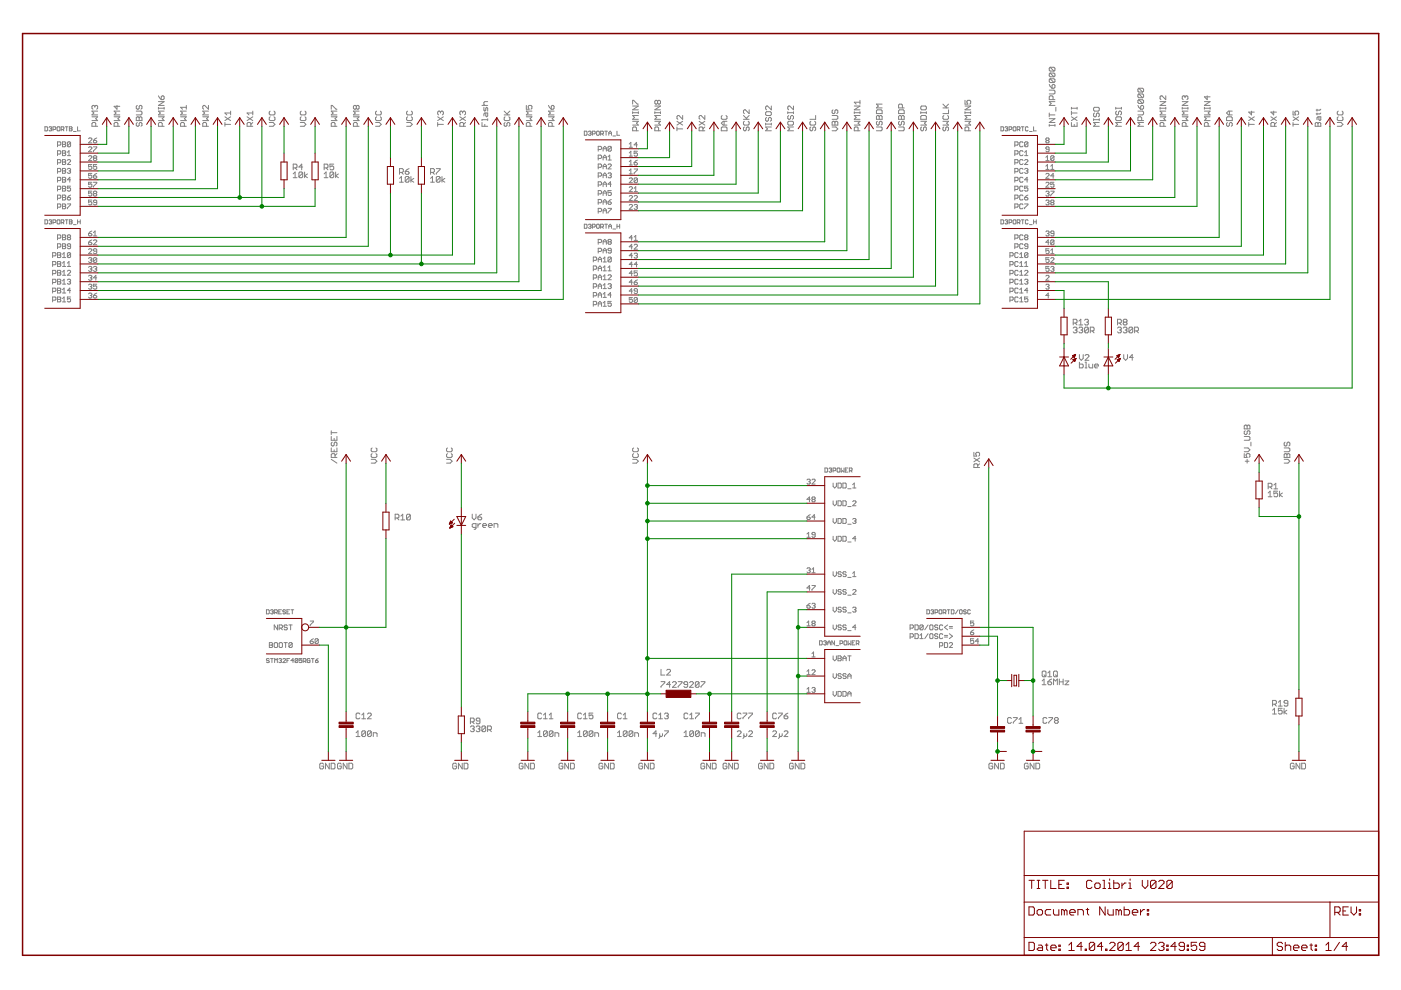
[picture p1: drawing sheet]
<svg xmlns="http://www.w3.org/2000/svg" width="297mm" height="210mm" viewBox="0 0 297 210" stroke-linecap="round" stroke-linejoin="round" font-family="sans-serif">
<g fill="none" stroke="#808080" stroke-width=".21">
<path d="M222.5 19.1h1l.2 .2v.4l-.2 .2h-1M222.5 17.9l.6 .8M222.7 14.3h.8l.2 .2v.4l-.2 .2M222.7 15.5h.8l.2 .2v.4l-.2 .2M222.7 16.7h.8l.2 .2v.4l-.2 .2M222.7 14.3l-.2 .2v.4l.2 .2h.8M222.7 15.5l-.2 .2v.4l.2 .2h.8M222.7 16.7l-.2 .2v.4l.2 .2h.8M222.7 16.7l.8 .8M222.7 15.5l.8 .8M222.7 14.3l.8 .8M223.1 18.1l.4-.2 .2 .2v.4l-.2 .2h-.4z"/>
<path d="M241.4 18.7l-.1 .2v.4l.1 .2h.9M241.4 19.9l-.1 .2v.4l.1 .2h.9M241.4 18.7h.9l.2 .2v.4l-.2 .2M241.4 19.9h.9l.2 .2v.4l-.2 .2M241.4 19.9l.9 .8M241.4 18.7l.9 .8M9.5 26.9h.4l.2 .1v.6l-.2 .1h-.4zM10.4 27l.4-.1 .2 .1-.2 .3M10.7 27.3h.1M10.8 27.3l.2 .2-.2 .2-.4-.1M11.2 27.5h.5l.1-.5-.1-.1h-.5v.8M12.1 27l.2-.1 .4 .1v.6l-.1 .1-.5-.1z"/>
<path d="M12.2 38.3h.5l.2-.2v-.3l-.2-.2h-.5v1M12.2 30.8h.5l.2-.2v-.4l-.2-.1h-.5v1M12.2 32.7h.5l.2-.6-.2-.1h-.5v1M12.2 34.5h.5l.2-.1v-.4l-.2-.2h-.5v1.1M12.2 36.4h.5l.2-.2-.2-.5h-.5v1M13 27.5h.4l.1-.2-.1-.4h-.4v.8M13.3 37.6h.5l.1 .2-.1 .3 .1 .4-.1 .1h-.5zM13.3 39.5h.5l.1 .1-.1 .4 .1 .3-.1 .2h-.5zM13.3 30.1h.5l.1 .1-.1 .4 .1 .3-.1 .2h-.5zM13.3 32h.5l.1 .1-.1 .4 .1 .3-.1 .2h-.5zM13.3 33.8h.5l.1 .2-.1 .4 .1 .3-.1 .2h-.5zM13.3 35.7h.5l.1 .2-.1 .3 .1 .4-.1 .1h-.5z"/>
<path d="M13.3 30.6h.5M13.3 32.5h.5M13.3 34.4h.5M13.3 36.2h.5M13.3 38.1h.5M13.3 40h.5M13.3 27.5l.2 .2M13.8 26.9h.6M14.1 26.9v.8M14.3 34l.2-.2h.3l.2 .2-.7 .9h.7M14.3 35.9l.2-.2h.3l.2 .2-.2 .3M14.3 33h.7"/>
<path d="M14.3 32.3l.3-.3v1M14.6 36.2h.2M14.7 26.9h.4l.2 .1-.2 .3 .2 .3-.2 .1h-.4zM14.7 27.3h.4M14.8 36.2l.2 .2-.2 .3h-.3l-.2-.1M15 30.2l-.2-.1h-.3l-.2 .1v.7M15 30.2v.7l-.2 .2h-.3l-.2-.2M15 39.5h-.7v.5l.3-.2 .4 .2v.3l-.2 .2h-.3l-.2-.2M15 30.2l-.7 .7M15 38.1h-.7l.5-.5v1M15.6 27.9h.6M16.4 26.9v.8h.6"/>
<path d="M18.8 31.3l.1-.2 .6 .2v.2l-.7 .7h.7M18.8 29.4l.1-.1 .6 .1v.2l-.7 .7h.7M18.8 33.2l.1-.2 .6 .2v.2l-.7 .7h.7M19.5 38.7h-.7v.5l.3-.2 .4 .2v.3l-.2 .2h-.4l-.1-.2M19.5 34.9h-.7v.5l.3-.2 .4 .2v.4l-.2 .1h-.4l-.1-.1M19.5 36.8h-.7v.5l.3-.2 .4 .2v.3l-.2 .2h-.4l-.1-.2M19.5 24.8h1.2l-.4 .4 .4 .4h-1.2M19.8 38.7h.7l-.7 1M19.8 37.3h.5l.2 .3-.5 .2-.2-.2zM19.8 31.1h.7l-.7 1.1M19.8 29.8h.5l.2 .3-.5 .2-.2-.2zM20 33.5l-.2-.1 .2-.4 .5 .2-.2 .3"/>
<path d="M20 33.5l-.2 .2 .2 .4h.3l.2-.2-.2-.4M20 33.5h.3M20.1 22.5l-.2-.1-.4 .1v.4l.2 .3M20.1 22.5l.2-.1 .4 .1v.4l-.2 .3M20.1 22.5v.3M20.3 26.8v-.6l-.2-.2h-.4l-.2 .2v.6h1.2M20.5 29.3l-.7 .5M20.5 34.9h-.7v.5l.4-.2 .3 .2v.4l-.2 .1h-.3l-.2-.1M20.5 36.8l-.7 .5M20.7 23.6h-1.2l.4 .4-.4 .4h1.2M24.2 24.8h1.2l-.4 .4 .4 .4h-1.2M24.8 22.4v.8l-.6-.7h1.2"/>
<path d="M25 26.8v-.6l-.2-.2h-.4l-.2 .2v.6h1.2M25.4 23.6h-1.2l.4 .4-.4 .4h1.2M28.9 25l.2-.2 .4 .2 .4-.2 .2 .2v.6h-1.2zM28.9 23.6h1l.2 .2v.4l-.2 .2h-1M29.1 26l-.2 .2v.4l.4 .2 .2-.2v-.4l.4-.2 .2 .2v.4l-.2 .2M29.1 22.4l-.2 .1v.4l.2 .3 .4-.3v-.4l.2-.1 .4 .1v.4l-.2 .3M29.5 25v.6M33.6 24.8h1.2l-.4 .4 .4 .4h-1.2M33.6 22.9h1.2M33.6 21.5h1.2l-1.2 .9h1.2M33.6 22.8v.4M33.6 20.3l.6 .8"/>
<path d="M34.2 20.5l.4-.2 .2 .2v.4l-.2 .2h-.4zM34.4 26.8v-.6l-.2-.2h-.4l-.2 .2v.6h1.2M34.8 23.6h-1.2l.4 .4-.4 .4h1.2M34.8 22.8v.4M38.3 24.8h1.2l-.4 .4 .4 .4h-1.2M39.1 26.8v-.6l-.2-.2h-.4l-.2 .2v.6h1.2M39.5 23.6h-1.2l.4 .4-.4 .4h1.2M39.5 22.8h-1.2l.4 .4M39.5 22.4v.8M43 24.8h1.2l-.4 .4 .4 .4h-1.2M43.8 26.8v-.6l-.2-.2h-.4l-.2 .2v.6h1.2M44.2 23.6h-1.2l.4 .4-.4 .4h1.2"/>
<path d="M44.2 22.4v.8l-.8-.8h-.2l-.2 .1v.4l.2 .3M47.7 26.4h1.2M47.7 26v.8M47.7 24.8l1.2 .8M48.9 24h-1.2l.4 .4M48.9 24.8l-1.2 .8M48.9 23.6v.8M52.4 24.8l1.2 .8M53.2 26.8v-.6l-.2-.2h-.4l-.2 .2v.6h1.2M53.6 24h-1.2l.4 .4M53.6 26l-.4 .4M53.6 24.8l-1.2 .8"/>
<path d="M53.6 23.6v.8M57.1 26h.8l.4 .4-.4 .4h-.8M57.3 24.8l-.2 .2v.4l.2 .2h.8l.2-.2v-.4l-.2-.2M57.3 23.6l-.2 .2v.4l.2 .2h.8l.2-.2v-.4l-.2-.2M62.2 36.9l.4-.4v1.2M62.2 37.7h.8M62.2 35.6h.6l.2-.2v-.4l-.2-.2h-.6v1.2M62.6 35.6l.4 .4M63.7 26h.8l.4 .4-.4 .4h-.8M63.9 24.8l-.2 .2v.4l.2 .2h.8l.2-.2v-.4l-.2-.2M63.9 23.6l-.2 .2v.4l.2 .2h.8l.2-.2v-.4l-.2-.2M64.2 36.7l-.8 .8"/>
<path d="M64.2 36.7v.8l-.2 .2h-.4l-.2-.2M64.2 36.7l-.2-.2h-.4l-.2 .2v.8M64.2 35.4h-.8l.6-.6v1.2M64.6 36.5v1.2M65.2 36.9l-.6 .4 .6 .4M68.7 37.7h.8M68.7 36.9l.4-.4v1.2M68.7 35.6h.6l.2-.2v-.4l-.2-.2h-.6v1.2M69.1 35.6l.4 .4M70.2 23.2v-.8h.2l.8 .8h.2M70.2 24.8h1.2l-.4 .4 .4 .4h-1.2M70.8 36.7v.8l-.3 .2h-.4l-.1-.2"/>
<path d="M70.8 36.7l-.3-.2h-.4l-.1 .2v.8M70.8 34.8h-.8v.6l.4-.2 .4 .2v.4l-.3 .2h-.4l-.1-.2M70.8 36.7l-.8 .8M71 26.8v-.6l-.2-.2h-.4l-.2 .2v.6h1.2M71.2 36.5v1.2M71.4 23.6h-1.2l.4 .4-.4 .4h1.2M71.8 36.9l-.6 .4 .6 .4M74.9 24.8h1.2l-.4 .4 .4 .4h-1.2M75.5 22.5l-.2-.1-.4 .1v.4l.2 .3 .4-.3M75.5 22.5l.2-.1 .4 .1v.4l-.2 .3-.4-.3M75.5 22.5v.4M75.7 26.8v-.6l-.2-.2h-.4l-.2 .2v.6h1.2"/>
<path d="M76.1 23.6h-1.2l.4 .4-.4 .4h1.2M79.6 26h.8l.4 .4-.4 .4h-.8M79.8 24.8l-.2 .2v.4l.2 .2h.8l.2-.2v-.4l-.2-.2M79.8 23.6l-.2 .2v.4l.2 .2h.8l.2-.2v-.4l-.2-.2M84.7 36.6h.6l.2-.3v-.4l-.2-.1h-.6v1.2M84.7 37.8l.4-.4v1.2M84.7 38.6h.8M85.1 36.6l.4 .4M85.9 36.3h.6l.2 .4-.2 .3h-.4l-.2-.3zM86.2 26h.8l.4 .4-.4 .4h-.8M86.4 24.8l-.2 .2v.4l.2 .2h.8l.2-.2v-.4l-.2-.2M86.4 23.6l-.2 .2v.4l.2 .2h.8l.2-.2v-.4l-.2-.2"/>
<path d="M86.7 37.6l-.8 .8M86.7 37.6v.8l-.2 .2h-.4l-.2-.2M86.7 37.6l-.2-.2h-.4l-.2 .2v.8M86.7 35.8l-.8 .5M87.1 37.4v1.2M87.7 37.8l-.6 .4 .6 .4M91.3 38.6h.8M91.3 37.8l.4-.4v1.2M91.3 36.6h.6l.2-.3v-.4l-.2-.1h-.6v1.2M91.7 36.6l.4 .4M92.5 35.8h.8v.1l-.8 .8v.3M92.8 26.4h1.2"/>
<path d="M92.8 26v.8M92.8 24.8l1.2 .8M93.3 37.6v.8l-.2 .2h-.4l-.2-.2M93.3 37.6l-.2-.2h-.4l-.2 .2v.8M93.3 37.6l-.8 .8M93.4 23.8l-.2-.2-.4 .2v.4l.2 .2M93.4 23.8l.2-.2 .4 .2v.4l-.2 .2M93.4 23.8v.2M93.7 37.4v1.2M94 24.8l-1.2 .8M94.3 37.8l-.6 .4 .6 .4M97.5 24.8l1.2 .8"/>
<path d="M98.1 23.8l-.2-.2-.4 .2v.4l.2 .2M98.1 23.8l.2-.2 .4 .2v.4l-.2 .2M98.1 23.8v.2M98.3 26.8v-.6l-.2-.2h-.4l-.2 .2v.6h1.2M98.7 26l-.4 .4M98.7 24.8l-1.2 .8M102.2 26v.8h1.2M102.2 22.4h1.2M102.6 22.8v.5l.2 .3 .2-.3v-.4l.2-.1 .2 .1v.7M102.8 26.4v.4M103 24v.6l.2 .2 .2-.2v-.6h-.6l-.2 .2v.4M103.4 25.4h-1.2v.2"/>
<path d="M103.4 25.2v.4M103.4 21.5h-.6l-.2 .2v.4l.2 .3M106.9 24.4h1.2M106.9 23.6l.8 .8M107.1 26l-.2 .2v.4l.4 .2 .2-.2v-.4l.4-.2 .2 .2v.4l-.2 .2M107.1 24.8l-.2 .2v.4l.2 .2h.8l.2-.2v-.4l-.2-.2M108.1 23.6l-.6 .6M111.6 24.8h1.2l-.4 .4 .4 .4h-1.2M111.6 22.4v.8h.6l-.2-.4 .2-.4h.4l.2 .1v.4l-.2 .3M112.4 26.8v-.6l-.2-.2h-.4l-.2 .2v.6h1.2M112.8 23.6h-1.2l.4 .4-.4 .4h1.2M116.3 24.8h1.2l-.4 .4 .4 .4h-1.2"/>
<path d="M116.3 22.4l.6 .8M116.9 22.5l.2-.1 .4 .1v.4l-.2 .3h-.4zM117.1 26.8v-.6l-.2-.2h-.4l-.2 .2v.6h1.2M117.5 23.6h-1.2l.4 .4-.4 .4h1.2M123.9 27.8h.4l.2 .2v.5l-.2 .2h-.4zM124.8 28l.4-.2 .1 .2-.1 .3M125 28.3h.2M125.2 28.3l.1 .1-.1 .3-.4-.2M125.6 28.4l.6-.1-.2-.5h-.4v.9M126.6 27.8l.5 .2v.5l-.2 .2-.4-.2zM126.8 31.7h.6l.1-.2v-.3l-.1-.2h-.6v1M126.8 33.6h.6l.1-.2v-.3l-.1-.2h-.6v1"/>
<path d="M126.8 35.5h.6l.1-.2v-.4l-.1-.1h-.6v1M126.8 37.3h.6l.1-.1v-.4l-.1-.1h-.6v1M126.8 39.2h.6l.1-.1v-.4l-.1-.2h-.6v1.1M127.3 28.4h.5l.1-.4-.1-.2h-.5v.9M127.6 28.4l.3 .3M127.9 32v-.6l.3-.4 .4 .4v.6M127.9 33.9v-.6l.3-.4 .4 .4v.6M127.9 35.8v-.7l.3-.3 .4 .3v.7M127.9 37.7v-.7l.3-.3 .4 .3v.7M127.9 39.6v-.7l.3-.4 .4 .4v.7M127.9 31.5h.7M127.9 33.4h.7"/>
<path d="M127.9 35.3h.7M127.9 37.2h.7M127.9 39.1h.7M128.2 27.8h.6M128.5 27.8v.9M128.9 34.9l.2-.1h.3l.2 .1v.2l-.7 .7h.7M128.9 36.8l.5-.1 .2 .1-.2 .4M128.9 33.3l.4-.4v1M128.9 33.9h.7M129.1 28.3h.5M129.1 28.7v-.6l.3-.3 .2 .3v.6M129.3 37.2h.1"/>
<path d="M129.4 37.2l.2 .1-.2 .4-.5-.2M129.6 39.1h-.7l.5-.6v1.1M129.6 31.2l-.2-.2-.5 .2v.7M129.6 31.2v.7l-.2 .1-.5-.1M129.6 31.2l-.7 .7M129.9 28.8h.6M130.8 27.8v.9h.6M133.4 30.5l.4-.3v1M133.4 32.4l.4-.3v1M133.4 34.3l.4-.3v1M133.4 36.2l.4-.4v1.1M133.4 31.2h.7"/>
<path d="M133.4 33.1h.7M133.4 35h.7M133.4 36.9h.7M133.4 37.9l.2-.2h.3l.2 .2-.7 .8h.7M133.4 39.8l.2-.2h.3l.2 .2-.7 .8h.7M134.1 22.1v-.8h.2l.8 .8h.2M134.1 23.7v.4M134.1 25.7h1.2l-.4 .4 .4 .4h-1.2M134.1 22.5h1.2l-1.2 .8h1.2M134.1 23.9h1.2M134.5 34.5h.5l.1 .3-.5 .2-.1-.2zM134.5 35.8h.6l-.6 1.1"/>
<path d="M134.5 39.9l.3-.3v1M134.9 27.7v-.6l-.2-.2h-.4l-.2 .2v.6h1.2M135.1 30.7h-.6l.5-.5v1M135.1 32.1h-.6v.5l.3-.2 .3 .2v.3l-.1 .2h-.4l-.1-.2M135.1 37.9l-.5-.2-.1 .2v.7M135.1 37.9v.7l-.1 .1h-.4l-.1-.1M135.1 34l-.6 .5M135.1 37.9l-.6 .7M135.3 23.7v.4M135.3 24.5h-1.2l.4 .4-.4 .4h1.2M138.8 25.7h1.2l-.4 .4 .4 .4h-1.2M138.8 22.5h1.2l-1.2 .8h1.2"/>
<path d="M138.8 23.9h1.2M138.8 23.7v.4M139.4 21.5l-.2-.2-.4 .2v.4l.2 .2 .4-.2M139.4 21.5l.2-.2 .4 .2v.4l-.2 .2-.4-.2M139.4 21.5v.4M139.6 27.7v-.6l-.2-.2h-.4l-.2 .2v.6h1.2M140 24.5h-1.2l.4 .4-.4 .4h1.2M140 23.7v.4M143.5 27.3h1.2M143.5 26.9v.8M143.5 25.7l1.2 .8M144.7 24.5v.8l-.8-.8h-.2l-.2 .2v.4l.2 .2"/>
<path d="M144.7 25.7l-1.2 .8M148.2 25.7l1.2 .8M149 27.7v-.6l-.2-.2h-.4l-.2 .2v.6h1.2M149.4 24.5v.8l-.8-.8-.4 .2v.4l.2 .2M149.4 26.9l-.4 .4M149.4 25.7l-1.2 .8M152.9 27.1l.2-.2h.8l.2 .2v.6h-1.2zM153.1 24.5l-.2 .2v.4l.2 .2h.8l.2-.2v-.4l-.2-.2M153.5 25.7v.8M154.1 25.7h-.8l-.4 .4 .4 .4h.8M157.6 25.3h1.2M157.6 24.5l.8 .8"/>
<path d="M157.8 26.9l-.2 .2v.4l.2 .2 .4-.2v-.4l.2-.2 .4 .2v.4l-.2 .2M157.8 25.7l-.2 .2v.4l.2 .2h.8l.2-.2v-.4l-.2-.2M158.8 23.3v.8l-.8-.8-.4 .2v.4l.2 .2M158.8 24.5l-.6 .6M162.3 26.3h1.2M162.3 26.1v.4M162.5 24.9l-.2 .2v.4l.2 .2h.2l.2-.2v-.4l.4-.2 .2 .2v.4l-.2 .2M162.5 23.7h.8l.2 .2v.4l-.2 .2h-.8l-.2-.2v-.4zM163.5 26.9h-1.2l.4 .4-.4 .4h1.2M163.5 22.5v.8l-.8-.8h-.2l-.2 .2v.4l.2 .2M163.5 26.1v.4M167 25.9l.2-.2h.8l.2 .2v.4l-.2 .2h-.8l-.2-.2z"/>
<path d="M167 23.7v.4M167 23.9h1.2M167.2 24.5l-.2 .2v.4l.2 .2 .4-.2v-.4l.2-.2 .4 .2v.4l-.2 .2M168.2 26.9h-1.2l.4 .4-.4 .4h1.2M168.2 22.5v.8l-.8-.8-.4 .2v.4l.2 .2M168.2 23.7v.4M171.9 26.9l-.2 .2v.4l.2 .2 .4-.2v-.4l.2-.2 .4 .2v.4l-.2 .2M171.9 25.7l-.2 .2v.4l.2 .2h.8l.2-.2v-.4l-.2-.2M172.9 24.5v.8h-1.2M176.4 24.5h1l.2 .2v.4l-.2 .2h-1M176.4 26.9h.8l.4 .4-.4 .4h-.8M176.4 25.9l.2-.2 .4 .2 .4-.2 .2 .2v.6h-1.2z"/>
<path d="M176.6 23.3l-.2 .2v.4l.2 .2 .4-.2v-.4l.2-.2 .4 .2v.4l-.2 .2M177 25.9v.6M181.1 25.7h1.2l-.4 .4 .4 .4h-1.2M181.1 22.5h1.2l-1.2 .8h1.2M181.1 23.9h1.2M181.1 23.7v.4M181.9 27.7v-.6l-.2-.2h-.4l-.2 .2v.6h1.2M182.3 21.7h-1.2l.4 .4M182.3 24.5h-1.2l.4 .4-.4 .4h1.2M182.3 21.3v.8M182.3 23.7v.4M185.8 26.9h1l.2 .2v.4l-.2 .2h-1"/>
<path d="M186 23.3h.8l.2 .2v.6h-1.2v-.6zM186 24.5l.4 .2 .4-.2 .2 .2v.6h-1.2v-.6zM186 25.7l-.2 .2v.4l.2 .2 .4-.2v-.4l.2-.2 .4 .2v.4l-.2 .2M186.4 24.7v.6M187 22.1h-1.2l.4 .4-.4 .4h1.2M190.5 26.9h1l.2 .2v.4l-.2 .2h-1M190.7 25.7l-.2 .2v.4l.2 .2 .4-.2v-.4l.2-.2 .4 .2v.4l-.2 .2M190.7 24.5l.4 .2 .4-.2 .2 .2v.6h-1.2v-.6zM190.7 23.3h.8l.2 .2v.6h-1.2v-.6zM191.1 24.7v.6M191.3 22.9v-.6l-.2-.2h-.4l-.2 .2v.6h1.2M195.2 25.7h1.2l-.4 .4 .4 .4h-1.2"/>
<path d="M195.2 23.9h1.2M195.2 23.7v.4M195.4 24.5h.8l.2 .2v.6h-1.2v-.6zM195.4 26.9l-.2 .2v.4l.2 .2 .4-.2v-.4l.2-.2 .4 .2v.4l-.2 .2M195.4 22.5h.8l.2 .2v.4l-.2 .2h-.8l-.2-.2v-.4zM196.4 23.7v.4M199.9 25.7h1.2l-.4 .4 .4 .4h-1.2M199.9 22.9h1.2M199.9 22.1l.8 .8M200.1 26.9l-.2 .2v.4l.2 .2 .4-.2v-.4l.2-.2 .4 .2v.4l-.2 .2M200.1 24.5l-.2 .2v.4l.2 .2h.8l.2-.2v-.4l-.2-.2M201.1 23.3v.8h-1.2"/>
<path d="M201.1 22.1l-.6 .6M204.6 25.7h1.2l-.4 .4 .4 .4h-1.2M204.6 22.5h1.2l-1.2 .8h1.2M204.6 21.3v.8h.6l-.2-.6 .2-.2h.4l.2 .2v.4l-.2 .2M204.6 23.9h1.2M204.6 23.7v.4M205.4 27.7v-.6l-.2-.2h-.4l-.2 .2v.6h1.2M205.8 24.5h-1.2l.4 .4-.4 .4h1.2M205.8 23.7v.4M212.2 26.9h.4l.2 .1v.6l-.2 .1h-.4zM213.1 27l.4-.1 .2 .1-.2 .3M213.4 27.3h.1"/>
<path d="M213.5 27.3l.2 .2-.2 .2-.4-.1M214 27.5h.4l.1-.5-.1-.1h-.4v.8M214.8 27l.1-.1 .5 .1v.6l-.2 .1-.4-.1zM215.2 30.8h.5l.2-.2v-.4l-.2-.1h-.5v1M215.2 32.7h.5l.2-.2v-.4l-.2-.1h-.5v1M215.2 34.5h.5l.2-.1v-.4l-.2-.2h-.5v1.1M215.2 36.4h.5l.2-.2-.2-.5h-.5v1M215.2 38.3h.5l.2-.2v-.3l-.2-.2h-.5v1M215.7 27.5h.4l.2-.5-.2-.1h-.4v.8M216 27.5l.3 .2M216.5 26.9h.6M216.8 26.9v.8"/>
<path d="M216.9 37.8l-.2-.2h-.3l-.2 .2v.7l.2 .1h.3l.2-.1M216.9 30.2l-.2-.1h-.3l-.2 .1v.7l.2 .2h.3l.2-.2M216.9 32.1l-.2-.1h-.3l-.2 .1v.7l.2 .2h.3l.2-.2M216.9 34l-.2-.2h-.3l-.2 .2v.7l.2 .2h.3l.2-.2M216.9 35.9l-.2-.2h-.3l-.2 .2v.7l.2 .1h.3l.2-.1M216.9 39.6l-.2-.1h-.3l-.2 .1v.7l.2 .2h.3l.2-.2M217.2 33h.7M217.2 34l.2-.2h.4l.1 .2v.2l-.7 .7h.7M217.2 35.9l.2-.2h.4l.1 .2-.1 .3M217.2 32.3l.4-.3v1M217.6 36.2h.2M217.8 36.2l.1 .2-.1 .3-.6-.1"/>
<path d="M217.9 30.2l-.1-.1-.6 .1v.7M217.9 39.5h-.7v.5l.4-.2 .3 .2v.3l-.1 .2-.6-.2M217.9 30.2v.7l-.1 .2-.6-.2M217.9 38.1h-.7l.6-.5v1M217.9 30.2l-.7 .7M218 27l-.2-.1-.4 .1v.6l.2 .1 .4-.1M218.3 27.9h.5M219.1 26.9v.8h.6M221.7 36.9l.2-.1h.3l.2 .1v.2l-.7 .7h.7M221.7 38.8l.2-.1h.3l.2 .1-.7 .9h.7M221.7 34.1h.7M221.7 35.9h.7"/>
<path d="M221.7 33.4l.4-.4v1.1M221.7 35.2l.4-.3v1M221.9 29.8l-.2 .2 .2 .3h.3l.2-.2-.2-.3M221.9 29.8l-.2-.2 .2-.3h.3l.2 .1-.2 .4M221.9 29.8h.3M222.4 31.6h-.5l-.2-.1 .2-.4h.3l.2 .2v.7l-.2 .2h-.3l-.2-.2M222.5 25.2h1.2l-1.2 .8h1.2M222.5 24.4h1.2M222.5 26.6h1.2M222.5 24v.8M222.5 26.4v.4M222.8 35.9h.7"/>
<path d="M222.8 35.2l.3-.3v1M223.3 21.1v-.6l-.2-.2h-.4l-.2 .2v.6h1.2M223.5 33.2l-.7 .7M223.5 38.7h-.7v.5l.3-.2 .4 .2v.3l-.2 .2h-.4l-.1-.2M223.5 37.3h-.7l.5-.5v1M223.5 33.2l-.2-.2h-.4l-.1 .2v.7M223.5 33.2v.7l-.2 .2h-.4l-.1-.2M223.7 21.5h-1.2l.4 .4-.4 .5h1.2M223.7 26.4v.4M223.9 22.8v.8M227.2 26v.8h1.2v-.8M227.2 24h1.2"/>
<path d="M227.2 22.9h1.2M227.2 22.8v.4M227.2 23.6v.8M227.2 24.8l1.2 .8M227.8 26.4v.4M228.4 22.8v.4M228.4 24.8l-1.2 .8M231.9 22.9l.2-.1h.8l.2 .1v.4l-.2 .3h-.8l-.2-.3zM231.9 25.4h1.2M231.9 25.2v.4M232.1 24l-.2 .2v.4l.2 .2 .4-.2v-.4l.2-.2 .4 .2v.4l-.2 .2M233.1 26h-1.2l.4 .4-.4 .4h1.2"/>
<path d="M233.1 25.2v.4M236.6 22.8v.4M236.6 22.9h1.2M236.7 24.8h.9l.2 .2v.4l-.2 .2h-.9l-.1-.2v-.4zM236.7 23.6l-.1 .2v.4l.1 .2 .5-.2v-.4l.2-.2 .4 .2v.4l-.2 .2M237.8 26h-1.2l.4 .4-.4 .4h1.2M237.8 22.8v.4M241.3 23.6h1l.2 .2v.4l-.2 .2h-1M241.3 22.4l.6 .8M241.4 21.1h.9l.2 .2v.4l-.2 .2M241.4 21.1l-.1 .2v.4l.1 .2h.9M241.4 21.1l.9 .8"/>
<path d="M241.9 22.5l.2-.1 .4 .1v.4l-.2 .3h-.4zM242.1 25.6v-.6l-.2-.2h-.5l-.1 .2v.6h1.2M242.5 26h-1.2l.4 .4-.4 .4h1.2M246 24.8h1.2l-.4 .4 .4 .4h-1.2M246 22.9h1.2M246 21.5h1.2l-1.2 .9h1.2M246 22.8v.4M246.8 26.8v-.6l-.3-.2h-.4l-.1 .2v.6h1.2M247.2 23.6h-1.2l.4 .4-.4 .4h1.2M247.2 20.3v.8l-.8-.8h-.3l-.1 .2v.4l.1 .2M247.2 22.8v.4M250.7 24.8h1.2l-.4 .4 .4 .4h-1.2"/>
<path d="M250.7 22.9h1.2M250.7 21.5h1.2l-1.2 .9h1.2M250.7 22.8v.4M251.2 20.5l-.1-.2-.4 .2v.4l.1 .2M251.2 20.5l.3-.2 .4 .2v.4l-.2 .2M251.2 20.5v.2M251.5 26.8v-.6l-.3-.2h-.4l-.1 .2v.6h1.2M251.9 23.6h-1.2l.4 .4-.4 .4h1.2M251.9 22.8v.4M255.4 23.6h1.2l-.4 .4 .4 .4h-1.2M255.4 22.9h1.2M255.4 21.5h1.2l-1.2 .9h1.2"/>
<path d="M255.4 22.8v.4M255.9 20.3v.8l-.5-.6h1.2M256.2 26.8v-.6l-.3-.2h-.4l-.1 .2v.6h1.2M256.6 24.8h-1.2l.4 .4-.4 .4h1.2M256.6 22.8v.4M260.2 26l-.1 .2v.4l.1 .2 .4-.2v-.4l.3-.2 .4 .2v.4l-.3 .2M260.2 24.8h.8l.3 .2v.6h-1.2v-.6zM260.6 23.6v.8M261.3 23.6h-.8l-.4 .4 .4 .4h.8M264.8 26.4h1.1M264.8 26v.8M264.8 24.8l1.1 .8"/>
<path d="M265.3 23.6v.8l-.5-.6h1.1M265.9 24.8l-1.1 .8M269.5 24.8l1.1 .8M270 23.6v.8l-.5-.6h1.1M270.2 26.8v-.6l-.2-.2h-.4l-.1 .2v.6h1.1M270.6 26l-.4 .4M270.6 24.8l-1.1 .8M274.2 23.6v.8h.5l-.2-.4 .2-.4h.4l.2 .2v.4l-.2 .2M274.2 26.4h1.1M274.2 26v.8M274.2 24.8l1.1 .8M275.3 24.8l-1.1 .8"/>
<path d="M279 26l.4 .2 .4-.2 .2 .2v.6h-1.2v-.6zM279.2 23.2v.4M279.2 24v.4M279.4 26.2v.6M279.6 24.8v.6l.2 .2 .2-.2v-.6h-.6l-.2 .2v.4M280 24l-.2 .2h-.8M280 23.2l-.2 .1h-.8M283.5 26h.8l.4 .4-.4 .4h-.8M283.7 24.8l-.2 .2v.4l.2 .2h.8l.2-.2v-.4l-.2-.2M283.7 23.6l-.2 .2v.4l.2 .2h.8l.2-.2v-.4l-.2-.2M9.5 46.6h.4l.2 .2v.5l-.2 .2h-.4zM10.4 46.8l.4-.2 .2 .2-.2 .2"/>
<path d="M10.7 47h.1M10.8 47l.2 .2-.2 .3-.4-.2M11.2 54.3h.5l.2-.2v-.4l-.2-.1h-.5v1M11.2 56.1h.5l.2-.1v-.4l-.2-.1h-.5v1M11.2 58h.5l.2-.2-.2-.5h-.5v1.1M11.2 59.9h.5l.2-.2v-.3l-.2-.2h-.5v1M11.2 47.2h.5l.1-.4-.1-.2h-.5v.9M12.2 42h.5l.2-.1v-.4l-.2-.1h-.5v1M12.2 40.2h.5l.2-.2v-.4l-.2-.1h-.5v1M12.2 43.9h.5l.2-.1v-.4l-.2-.2h-.5v1.1M12.2 50.5h.5l.2-.2v-.3l-.2-.2h-.5v1M12.2 52.4h.5l.2-.2v-.3l-.2-.2h-.5v1"/>
<path d="M12.2 53.6h.5l.2 .1-.2 .4 .2 .3-.2 .2h-.5zM12.2 55.5h.5l.2 .1-.2 .4 .2 .3-.2 .2h-.5zM12.2 57.3h.5l.2 .2-.2 .3 .2 .4-.2 .2h-.5zM12.2 59.2h.5l.2 .2-.2 .3 .2 .4-.2 .1h-.5zM12.2 54.1h.5M12.2 56h.5M12.2 57.8h.5M12.2 59.7h.5M12.3 46.6l.4 .2v.5l-.1 .2-.5-.2v-.5zM13 47.2h.4l.1-.2-.1-.4h-.4v.9M13.3 41.4h.5l.1 .1-.1 .4 .1 .3-.1 .2h-.5zM13.3 43.2h.5l.1 .2-.1 .4 .1 .3-.1 .2h-.5z"/>
<path d="M13.3 49.8h.5l.1 .2-.1 .3 .1 .4-.1 .1h-.5zM13.3 51.7h.5l.1 .2-.1 .3 .1 .4-.1 .1h-.5zM13.3 41.9h.5M13.3 43.8h.5M13.3 53.9l.3-.3v1M13.3 55.8l.3-.3v1M13.3 57.7l.3-.4v1.1M13.3 59.6l.3-.4v1M13.3 50.3h.5M13.3 52.2h.5M13.3 54.6h.6M13.3 56.5h.6"/>
<path d="M13.3 58.4h.6M13.3 47.2l.2 .3M13.8 46.6h.6M14.1 46.6v.9M14.3 41.9h.5l.2 .3-.2 .2h-.3l-.2-.2zM14.3 43.2h.7l-.7 1.1M14.3 57.5l.2-.2h.3l.2 .2-.7 .9h.7M14.3 59.4l.2-.2h.3l.2 .2-.2 .3M14.3 55.8l.3-.3v1M14.3 56.5h.7M14.5 50.3l-.2-.1 .2-.4h.3l.2 .2-.2 .3M14.5 50.3l-.2 .2 .2 .3h.3l.2-.1-.2-.4"/>
<path d="M14.5 50.3h.3M14.6 59.7h.2M14.7 46.6h.4l.2 .2-.2 .2 .2 .3-.2 .2h-.4zM14.7 47h.4M14.8 59.7l.2 .2-.2 .3h-.3l-.2-.1M15 52.2h-.5l-.2-.2 .2-.3h.3l.2 .2v.7l-.2 .1h-.3l-.2-.1M15 53.7l-.2-.1h-.3l-.2 .1v.7M15 53.7v.7l-.2 .2h-.3l-.2-.2M15 41.4l-.7 .5M15 53.7l-.7 .7M15.6 47.6h.6M16.4 46.6v.9"/>
<path d="M16.4 47h.6M17 46.6v.9M18.8 49.5h.5l.2 .3-.6 .2-.1-.2zM18.8 51.4h.5l.2 .3-.6 .2-.1-.2zM18.8 52.9l.1-.2 .6 .2v.2l-.7 .7h.7M18.8 54.8l.1-.2h.4l.2 .2-.2 .3M18.8 56.7l.1-.2h.4l.2 .2-.2 .3M18.8 58.5l.1-.1h.4l.2 .1-.2 .4M19.1 55.1h.2M19.1 57h.2M19.1 58.9h.2M19.3 55.1l.2 .2-.2 .3h-.4l-.1-.1"/>
<path d="M19.3 57l.2 .2-.2 .3h-.4l-.1-.1M19.3 58.9l.2 .2-.2 .3h-.4l-.1-.2M19.5 40.5h-.7v.5l.3-.1 .4 .1v.4l-.2 .2h-.4l-.1-.2M19.5 42.4h-.7v.5l.3-.1 .4 .1v.4l-.2 .1h-.4l-.1-.1M19.5 49l-.7 .5M19.5 50.9l-.7 .5M19.8 51l.2-.1 .5 .1v.2l-.7 .7h.7M19.8 56.7l.2-.2h.3l.2 .2-.2 .3M19.8 50h.7M19.8 49.3l.4-.3v1M20 41l-.2-.1 .2-.4 .5 .2-.2 .3M20 41l-.2 .2 .2 .4h.3l.2-.2-.2-.4"/>
<path d="M20 41h.3M20.2 57h.1M20.3 57l.2 .2-.2 .3h-.3l-.2-.1M20.5 58.9h-.7l.5-.5v1M20.5 42.9h-.5l-.2-.1 .2-.4 .5 .2v.7l-.2 .1h-.3l-.2-.1M20.5 53.3h-.5l-.2-.2 .2-.4 .5 .2v.7l-.2 .2h-.3l-.2-.2M20.5 54.8l-.5-.2-.2 .2v.7M20.5 54.8v.7l-.2 .1h-.3l-.2-.1M20.5 54.8l-.7 .7M123.9 47.5h.4l.2 .2v.6l-.2 .1h-.4zM124.8 47.7l.4-.2 .1 .2-.1 .3M125 48h.2"/>
<path d="M125.2 48l.1 .1-.1 .3-.4-.1M125.6 48.1h.4l.2-.1-.2-.5h-.4v.9M125.8 55.2h.5l.2-.2v-.3l-.2-.2h-.5v1M125.8 57.1h.5l.2-.2v-.3l-.2-.2h-.5v1M125.8 58.9h.5l.2-.1v-.4l-.2-.1h-.5v1M126.6 47.5l.5 .2v.6l-.2 .1-.4-.1zM126.8 41.1h.6l.1-.2-.1-.5h-.6v1M126.8 43h.6l.1-.2v-.3l-.1-.2h-.6v1M126.8 44.9h.6l.1-.6-.1-.1h-.6v1M126.8 51.4h.6l.1-.1v-.4l-.1-.1h-.6v1M126.8 53.3h.6l.1-.2v-.3l-.1-.2h-.6v1.1M126.8 55.5v-.6l.4-.4 .3 .4v.6"/>
<path d="M126.8 57.4v-.7l.4-.3 .3 .3v.7M126.8 59.3v-.7l.4-.3 .3 .3v.7M126.8 55h.7M126.8 56.9h.7M126.8 58.8h.7M127.3 48.1h.5l.1-.4-.1-.2h-.5v.9M127.6 48.1l.3 .3M127.9 54.9l.3-.4v1M127.9 56.7l.3-.3v1M127.9 58.6l.3-.3v1M127.9 41.4v-.6l.3-.4 .4 .4v.6M127.9 43.3v-.6l.3-.4 .4 .4v.6"/>
<path d="M127.9 45.2v-.7l.3-.3 .4 .3v.7M127.9 51.8v-.7l.3-.3 .4 .3v.7M127.9 53.7v-.7l.3-.4 .4 .4v.7M127.9 40.9h.7M127.9 42.8h.7M127.9 44.7h.7M127.9 51.3h.7M127.9 53.1h.7M127.9 55.5h.7M127.9 57.4h.7M127.9 59.3h.7M128.2 47.5h.6"/>
<path d="M128.5 47.5v.9M128.9 42.8h.5l.2 .4-.2 .1h-.3l-.2-.1zM128.9 44.2h.7l-.7 1M128.9 58.4l.2-.1h.3l.2 .1v.2l-.7 .7h.7M128.9 56.7l.4-.3v1M128.9 57.4h.7M129.1 48.4v-.6l.3-.3 .2 .3v.6M129.1 48h.5M129.1 51.3l-.2-.2 .2-.3h.3l.2 .1-.2 .4M129.1 51.3l-.2 .1 .2 .4h.3l.2-.2-.2-.3M129.1 51.3h.3M129.6 40.4h-.7v.5l.4-.1 .3 .1v.4l-.2 .1-.5-.1"/>
<path d="M129.6 53.1h-.5l-.2-.1 .2-.4h.3l.2 .2v.7l-.2 .2-.5-.2M129.6 54.7l-.2-.2-.5 .2v.7M129.6 54.7v.7l-.2 .1-.5-.1M129.6 42.3l-.7 .5M129.6 54.7l-.7 .7M129.9 48.6h.6M130.8 47.5v.9M130.8 48h.6M131.4 47.5v.9M133.4 41.6l.2-.1h.3l.2 .1-.7 .9h.7M133.4 43.5l.2-.2h.3l.2 .2-.7 .9h.7M134.1 50.4h-.7l.5-.5v1.1"/>
<path d="M134.1 52.3h-.7l.5-.5v1M134.1 54.2h-.7l.5-.5v1M134.1 56.1h-.7l.5-.5v1M134.1 58h-.7l.5-.6v1.1M134.1 59.8h-.7l.5-.5v1M134.5 52l.1-.2h.4l.1 .2v.2l-.6 .6h.6M134.5 59.8h.5l.1 .4-.5 .1-.1-.1zM134.5 41.6l.1-.1 .5 .1v.2l-.6 .7h.6M134.5 43.5l.1-.2h.4l.1 .2-.1 .4M134.5 53.8l.1-.1h.4l.1 .1-.1 .4M134.5 40.6h.6M134.5 50.3l.3-.4v1.1"/>
<path d="M134.5 51h.6M134.8 43.9h.2M134.8 54.2h.2M135 43.9l.1 .1-.1 .4h-.4l-.1-.2M135 54.2l.1 .2-.1 .3h-.4l-.1-.2M135.1 56.1h-.6l.5-.5v1M135.1 57.4h-.6v.6l.3-.2 .3 .2v.3l-.1 .2h-.4l-.1-.2M135.1 59.3l-.6 .5M212.2 46.6h.4l.2 .2v.5l-.2 .2h-.4zM213.1 46.8l.4-.2 .2 .2-.2 .2M213.4 47h.1M213.5 47l.2 .2-.2 .3-.4-.2"/>
<path d="M214 47.2h.4l.1-.4-.1-.2h-.4v.9M214.1 59.9h.6l.1-.2v-.3l-.1-.2h-.6v1M214.1 54.3h.6l.1-.2v-.4l-.1-.1h-.6v1M214.1 56.1h.6l.1-.1v-.4l-.1-.1h-.6v1M214.1 58h.6l.1-.2-.1-.5h-.6v1.1M214.8 46.8l.1-.2 .5 .2v.5l-.2 .2-.4-.2zM215.2 50.5h.5l.2-.2v-.3l-.2-.2h-.5v1M215.2 40.2h.5l.2-.2v-.4l-.2-.1h-.5v1M215.2 42h.5l.2-.1v-.4l-.2-.1h-.5v1M215.2 43.9h.5l.2-.1v-.4l-.2-.2h-.5v1.1M215.2 52.4h.5l.2-.2v-.3l-.2-.2h-.5v1M215.7 47.2h.4l.2-.4-.2-.2h-.4v.9"/>
<path d="M215.9 53.7l-.2-.1h-.4l-.1 .1v.7l.1 .2h.4l.2-.2M215.9 55.6l-.2-.1h-.4l-.1 .1v.7l.1 .2h.4l.2-.2M215.9 57.5l-.2-.2h-.4l-.1 .2v.7l.1 .2h.4l.2-.2M215.9 59.4l-.2-.2h-.4l-.1 .2v.7l.1 .1h.4l.2-.1M216 47.2l.3 .3M216.2 54.6h.7M216.2 56.5h.7M216.2 58.4h.7M216.2 59.6l.4-.4v1M216.2 53.9l.4-.3v1M216.2 55.8l.4-.3v1M216.2 57.7l.4-.4v1.1"/>
<path d="M216.5 46.6h.6M216.8 46.6v.9M216.9 51.9l-.2-.2h-.3l-.2 .2v.7l.2 .1h.3l.2-.1M216.9 41.5l-.2-.1h-.3l-.2 .1v.7l.2 .2h.3l.2-.2M216.9 43.4l-.2-.2h-.3l-.2 .2v.7l.2 .2h.3l.2-.2M216.9 50l-.2-.2h-.3l-.2 .2v.7l.2 .1h.3l.2-.1M217.2 41.9h.6l.1 .3-.1 .2h-.4l-.2-.2zM217.2 43.2h.7l-.7 1.1M217.2 56.5h.7M217.2 57.5l.2-.2h.4l.1 .2v.2l-.7 .7h.7M217.2 59.4l.6-.2 .1 .2-.1 .3M217.2 55.8l.4-.3v1"/>
<path d="M217.4 50.3l-.2-.1 .2-.4h.4l.1 .2-.1 .3M217.4 50.3l-.2 .2 .2 .3h.4l.1-.1-.1-.4M217.4 50.3h.4M217.6 59.7h.2M217.8 59.7l.1 .2-.1 .3-.6-.1M217.9 53.7v.7l-.1 .2-.6-.2M217.9 52.2h-.5l-.2-.2 .2-.3h.4l.1 .2v.7l-.1 .1-.6-.1M217.9 53.7l-.1-.1-.6 .1v.7M217.9 41.4l-.7 .5M217.9 53.7l-.7 .7M218 46.8l-.2-.2-.4 .2v.5l.2 .2 .4-.2M218.3 47.6h.5"/>
<path d="M219.1 47h.6M219.1 46.6v.9M219.7 46.6v.9M221.7 58.5l.2-.1h.3l.2 .1-.7 .9h.7M221.7 49.1l.2-.1h.3l.2 .1-.2 .4M221.7 42.6l.2-.2h.3l.2 .2-.2 .3M221.7 40.7l.2-.2h.3l.2 .2-.2 .3M222.1 41h.1M222.1 42.9h.1M222.1 49.5h.1M222.2 42.9l.2 .2-.2 .3h-.3l-.2-.1M222.2 41l.2 .2-.2 .4h-.3l-.2-.2"/>
<path d="M222.2 49.5l.2 .2-.2 .3h-.3l-.2-.2M222.4 52.7h-.7v.6l.4-.2 .3 .2v.3l-.2 .2h-.3l-.2-.2M222.4 51.4h-.7l.5-.5v1M222.4 56.5h-.7v.5l.4-.1 .3 .1v.4l-.2 .1h-.3l-.2-.1M222.4 54.6h-.7v.5l.4-.1 .3 .1v.4l-.2 .1h-.3l-.2-.1M222.8 40.5h.7l-.7 1.1M222.8 53.8h.7M222.8 56.7l.1-.2h.4l.2 .2-.2 .3M222.8 54.8l.1-.2h.4l.2 .2-.7 .8h.7M222.8 53.1l.3-.4v1.1M222.9 42.9l-.1-.1 .1-.4h.4l.2 .2-.2 .3M222.9 42.9l-.1 .2 .1 .3h.4l.2-.1-.2-.4"/>
<path d="M222.9 42.9h.4M223.1 57h.2M223.3 57l.2 .2-.2 .3h-.4l-.1-.1M223.5 49.5h-.6l-.1-.2 .1-.3h.4l.2 .1v.7l-.2 .2h-.4l-.1-.2M223.5 51v.7l-.2 .2h-.4l-.1-.2M223.5 51l-.2-.1h-.4l-.1 .1v.7M223.5 51l-.7 .7M11.2 61.8h.5l.2-.5-.2-.2h-.5v1M11.2 63.6h.5l.2-.1v-.4l-.2-.1h-.5v1M12.2 61.1h.5l.2 .2-.2 .3 .2 .4-.2 .1h-.5zM12.2 63h.5l.2 .1-.2 .4 .2 .3-.2 .2h-.5zM12.2 61.6h.5"/>
<path d="M12.2 63.5h.5M13.3 61.4l.3-.3v1M13.3 63.3l.3-.3v1M13.3 60.2h.6M13.3 62.1h.6M13.3 64h.6M15 63h-.7v.5l.3-.2 .4 .2v.3l-.2 .2h-.3l-.2-.2M15 61.6h-.7l.5-.5v1M18.8 60.4l.1-.1h.4l.2 .1-.2 .4M18.8 62.3l.1-.2h.4l.2 .2-.2 .4M19.1 60.8h.2M19.1 62.7h.2"/>
<path d="M19.3 62.7l.2 .1-.2 .4h-.4l-.1-.2M19.3 60.8l.2 .2-.2 .3h-.4l-.1-.2M19.8 62.7h.5l.2 .3-.2 .2h-.3zM20.5 62.1l-.7 .6M20.5 60.3h-.7v.5l.4-.2 .3 .2v.3l-.2 .2h-.3l-.2-.2M125.8 60.8h.5l.2-.1v-.4l-.2-.1h-.5v1M125.8 62.7h.5l.2-.2-.2-.5h-.5v1.1M125.8 64.6h.5l.2-.2v-.3l-.2-.2h-.5v1M126.8 61.2v-.7l.4-.3 .3 .3v.7M126.8 63.1v-.7l.4-.4 .3 .4v.7M126.8 64.9v-.7l.4-.3 .3 .3v.7M126.8 60.7h.7"/>
<path d="M126.8 62.5h.7M126.8 64.4h.7M127.9 60.5l.3-.3v1M127.9 62.4l.3-.4v1.1M127.9 64.2l.3-.3v1M127.9 61.2h.7M127.9 63.1h.7M127.9 64.9h.7M128.9 60.3l.5-.1 .2 .1-.2 .4M129.3 60.7h.1M129.4 60.7l.2 .1-.2 .4h-.3l-.2-.2M129.6 62.5h-.7l.5-.5v1.1"/>
<path d="M129.6 63.9h-.7v.5l.4-.2 .3 .2v.4l-.2 .1-.5-.1M134.1 63.1h-.7v.5l.4-.2 .3 .2v.3l-.2 .2h-.3l-.2-.2M134.1 61.7h-.7l.5-.5v1M135.1 61.7h-.5l-.1-.1 .1-.4h.4l.1 .2v.7l-.1 .1h-.4l-.1-.1M135.1 63.2l-.1-.1h-.4l-.1 .1v.7M135.1 63.2v.7l-.1 .2h-.4l-.1-.2M135.1 63.2l-.6 .7M214.1 61.8h.6l.1-.5-.1-.2h-.6v1M214.1 63.6h.6l.1-.1v-.4l-.1-.1h-.6v1M215.9 61.3l-.2-.2h-.4l-.1 .2v.7l.1 .1h.4l.2-.1M215.9 63.1l-.2-.1h-.4l-.1 .1v.7l.1 .2h.4l.2-.2M216.2 60.2h.7"/>
<path d="M216.2 62.1h.7M216.2 64h.7M216.2 61.4l.4-.3v1M216.2 63.3l.4-.3v1M217.9 63h-.7v.5l.4-.2 .3 .2v.3l-.1 .2-.6-.2M217.9 61.6h-.7l.6-.5v1M221.7 60.4l.2-.1h.3l.2 .1-.2 .4M222.1 60.8h.1M222.2 60.8l.2 .2-.2 .3h-.3l-.2-.2M222.4 62.7h-.7l.5-.6v1.1M227.5 69.6l.2-.2h.4l.2 .2-.2 .4M227.5 68.5h.6l.2-.2v-.4l-.2-.2h-.6v1.2"/>
<path d="M227.9 70h.2M227.9 68.5l.4 .4M228.1 70l.2 .2-.2 .4h-.4l-.2-.2M228.7 69.6l.2-.2h.4l.3 .2-.3 .4M228.7 68.1l.5-.4v1.2M228.7 68.9h.9M228.9 75.2v.8l.4 .4 .4-.4v-.8M228.9 76.8v1.2h.5l.3-.2v-.4l-.3-.2h-.5M229.2 70h.1M229.3 70l.3 .2-.3 .4h-.4l-.2-.2M230 67.9l.2-.2h.4l.2 .2-.2 .4M230.1 78h.4"/>
<path d="M230.1 76.8h.2v1.2M230.1 75.4l.2-.2h.4l.2 .2v.2l-.8 .8h.8M230.4 68.3h.2M230.6 68.3l.2 .2-.2 .4h-.4l-.2-.2M230.8 69.6l-.2-.2h-.4l-.2 .2v.8M230.8 69.6v.8l-.2 .2h-.4l-.2-.2M230.8 69.6l-.8 .8M230.9 77.2v.6l.2 .2h.6v-.8M231.2 70.2h.6l.2-.2v-.4l-.2-.2h-.6v1.2M231.6 70.2l.4 .4M232.1 77.6h.8l-.2-.4h-.4l-.2 .2v.4l.2 .2h.4M236.9 69.6l.2-.2h.4l.2 .2-.2 .4"/>
<path d="M236.9 68.5h.6l.2-.2v-.4l-.2-.2h-.6v1.2M237.3 70h.2M237.3 68.5l.4 .4M237.5 70l.2 .2-.2 .4h-.4l-.2-.2M238.1 69.6l.2-.2h.4l.3 .2-.3 .4M238.3 75.2v.8l.4 .4 .4-.4v-.8M238.3 68.3l-.2-.2 .2-.4h.4l.3 .2-.3 .4M238.3 68.3l-.2 .2 .2 .4h.4l.3-.2-.3-.4M238.3 68.3h.4M238.5 70h.2M238.7 70l.3 .2-.3 .4h-.4l-.2-.2M240.2 69.6l-.2-.2h-.4l-.2 .2v.8"/>
<path d="M240.2 69.6v.8l-.2 .2h-.4l-.2-.2M240.2 69.6l-.8 .8M240.3 75.8h-.8l.6-.6v1.2M240.6 70.2h.6l.2-.2v-.4l-.2-.2h-.6v1.2M241 70.2l.4 .4M70.2 95v.8h1.2v-.8M70.2 97.4l1.2 .8M70.2 91.3v.8M70.2 92.5v.8h1.2v-.8M70.2 91.7h1.2M70.4 93.7l-.2 .3v.4l.4 .2 .2-.2v-.4l.4-.3 .2 .3v.4l-.2 .2M70.8 92.9v.4"/>
<path d="M70.8 95.4v.4M71 97v-.6l-.2-.2h-.4l-.2 .2v.6h1.2M71.4 96.2l-.4 .4M78.7 97.4h.8l.4 .4-.4 .4h-.8M78.9 96.2l-.2 .2v.4l.2 .2h.8l.2-.2v-.4l-.2-.2M78.9 95l-.2 .2v.4l.2 .2h.8l.2-.2v-.4l-.2-.2M94.7 97.4h.8l.4 .4-.4 .4h-.8M94.9 96.2l-.2 .2v.4l.2 .2h.8l.2-.2v-.4l-.2-.2M94.9 95l-.2 .2v.4l.2 .2h.8l.2-.2v-.4l-.2-.2M134.1 97.4h.8l.4 .4-.4 .4h-.8M134.3 96.2l-.2 .2v.4l.2 .2h.8l.2-.2v-.4l-.2-.2M134.3 95l-.2 .2v.4l.2 .2h.8l.2-.2v-.4l-.2-.2"/>
<path d="M174.9 99.2h.4l.2 .2v.5l-.2 .2h-.4zM175.8 99.4l.4-.2 .1 .2-.1 .3M176 99.7h.2M176.2 99.7l.1 .1-.1 .3-.4-.2M176.6 99.8h.5l.1-.4-.1-.2h-.5v.9M177.5 99.4l.1-.2 .5 .2v.5l-.2 .2-.4-.2zM178.4 99.2v.9l.2-.3 .3 .3v-.9M179.2 99.7h.3M179.8 99.2h-.6v.9h.6M180.1 99.8h.4l.2-.1-.2-.5h-.4v.9M180.4 99.8l.3 .3M206.5 95.9v.8h.6l-.2-.6 .2-.2h.4l.2 .2v.4l-.2 .2"/>
<path d="M206.5 97.1l1.2 .8M207.3 99.1v-.6l-.2-.2h-.4l-.2 .2v.6h1.2M207.7 98.3l-.4 .4M207.7 97.1l-1.2 .8M263.8 96.2v.8h.6l-.2-.4 .2-.4h.4l.2 .2v.4l-.2 .2M263.8 95h.8l.4 .4-.4 .4h-.8M263.8 92.5h1l.2 .3v.4l-.2 .1h-1M263.8 90.3l.2-.2 .4 .2 .4-.2 .2 .2v.6h-1.2zM264 91.3l-.2 .2v.4l.2 .2 .4-.2v-.4l.2-.2 .4 .2v.4l-.2 .2M264 97.8h.8M264.4 90.3v.6M264.4 97.4v.8"/>
<path d="M265.2 93.7v.9M272.3 97.4h.8l.4 .4-.4 .4h-.8M272.3 96.4l.2-.2 .4 .2 .4-.2 .2 .2v.6h-1.2zM272.3 95h1l.2 .2v.4l-.2 .2h-1M272.5 93.7l-.2 .3v.4l.2 .2 .4-.2v-.4l.2-.3 .4 .3v.4l-.2 .2M272.9 96.4v.6M83.8 109.8h.6l.2-.2v-.4l-.2-.2h-.6v1.2M84.2 109.8l.4 .4M85 109.4l.4-.4v1.2M85 110.2h.8M87 109.2l-.2-.2h-.4l-.2 .2v.8M87 109.2v.8l-.2 .2h-.4l-.2-.2"/>
<path d="M87 109.2l-.8 .8M100.1 109v.8l.4 .4 .4-.4v-.8M100.9 111.8h-.6l-.2-.2v-.4l.2-.2h.6v1l-.4 .2M101.3 109.6h.6l.2 .4-.2 .2h-.4l-.2-.2zM101.3 111v.8M101.9 111h-.2l-.4 .4M102.1 109l-.8 .6M102.3 111.4h.8l-.2-.4h-.4l-.2 .2v.4l.2 .2h.4M103.5 111.4h.9l-.2-.4h-.4l-.3 .2v.4l.3 .2h.4M104.8 111.8v-.8h.6l.2 .2v.6M171.1 109.6h.5l.2 .4-.2 .2h-.3l-.2-.2zM171.1 101.8l.5-.2 .2 .2-.2 .3"/>
<path d="M171.1 113.2l.3-.3v1M171.1 113.9h.7M171.4 102.1h.2M171.6 102.1l.2 .2-.2 .3-.5-.1M171.8 105.9h-.7l.5-.5v1M171.8 109.1l-.7 .5M172.1 101.8l.2-.2h.4l.1 .2-.7 .8h.7M172.3 105.9l-.2-.2 .2-.3h.4l.1 .1-.1 .4M172.3 105.9l-.2 .1 .2 .4h.4l.1-.2-.1-.3M172.3 105.9h.4M172.8 113.4h-.5l-.2-.2 .2-.3h.4l.1 .2v.6l-.1 .2h-.4l-.2-.2M172.8 109.6h-.7l.6-.5v1.1"/>
<path d="M176.6 102.4v.7l.4 .4 .3-.4v-.7M176.6 106.2v.7l.4 .3 .3-.3v-.7M176.6 109.9v.7l.4 .4 .3-.4v-.7M176.6 113.7v.7l.4 .3 .3-.3v-.7M177.7 102.4h.5l.2 .2v.7l-.2 .2h-.5zM177.7 106.2h.5l.2 .2v.6l-.2 .2h-.5zM177.7 109.9h.5l.2 .2v.7l-.2 .2h-.5zM177.7 113.7h.5l.2 .2v.7l-.2 .1h-.5zM178.7 102.4h.5l.2 .2v.7l-.2 .2h-.5zM178.7 106.2h.5l.2 .2v.6l-.2 .2h-.5zM178.7 109.9h.5l.2 .2v.7l-.2 .2h-.5zM178.7 113.7h.5l.2 .2v.7l-.2 .1h-.5z"/>
<path d="M179.7 103.6h.7M179.7 107.4h.7M179.7 111.1h.7M179.7 114.9h.7M180.8 110.1l.2-.2h.3l.2 .2-.2 .4M180.8 102.8l.3-.4v1.1M180.8 106.4l.2-.2h.3l.2 .2v.1l-.7 .7h.7M180.8 103.5h.7M181.1 110.5h.2M181.3 110.5l.2 .1-.2 .4h-.3l-.2-.2M181.5 114.2h-.7l.5-.5v1M268.9 104.5l.4-.4v1.2"/>
<path d="M268.9 105.3h.8M268.9 103.3h.6l.2-.2v-.4l-.2-.2h-.6v1.2M269.3 103.3l.4 .4M270.1 102.8l.4-.3v1.2M270.1 103.7h.8M270.9 104.1h-.8v.6l.6-.2 .2 .2v.4l-.2 .2h-.4l-.2-.2M271.3 104.1v1.2M271.9 104.5l-.6 .4 .6 .4M56.5 129.3h.4l.2 .1v.6l-.2 .2h-.4zM57.1 139.8l-.2-.2-.4 .2 .6 .6-.2 .1-.4-.1M57.1 136.2h.5l.2 .2-.2 .4 .2 .3-.2 .2h-.5zM57.1 136.8h.5"/>
<path d="M57.4 129.4l.4-.1 .1 .1-.1 .3M57.4 139.6h.5M57.7 129.7h.1M57.7 139.6v.9M57.8 129.7l.1 .2-.1 .3-.4-.2M58.2 129.9h.5l.1-.2-.1-.4h-.5v.9M58.3 136.2h.4l.1 .2v.7l-.1 .2h-.4l-.2-.2v-.7zM58.5 129.9l.3 .3M58.8 132.5v1l-.7-1v1M59.1 129.7h.3M59.1 139.8l.4-.2 .2 .2-.2 .3M59.2 133.2h.5l.2-.2v-.3l-.2-.2h-.5v1"/>
<path d="M59.4 136.2h.3l.2 .2v.7l-.2 .2h-.3l-.2-.2v-.7zM59.5 133.2l.4 .3M59.7 129.3h-.6v.9h.6M60 139.8l.1-.2 .4 .2-.5 .7h.5M60.2 136.2h.7M60.5 129.4l-.4-.1-.1 .3 .4 .1 .1 .3-.1 .2-.4-.2M60.6 136.2v1.1M60.8 129.7h.3M60.9 132.7l-.2-.2h-.3l-.2 .2 .2 .3h.3l.2 .2-.2 .3h-.3l-.2-.2M61.3 132.5h.7M61.4 129.3h-.6v.9h.6M61.4 139.6h-.6v.9"/>
<path d="M61.6 132.5v1M61.7 129.3h.6M62 136.4l-.2-.2h-.4l-.1 .2v.7M62 136.4v.7l-.2 .2h-.4l-.1-.2M62 136.4l-.7 .7M62 129.3v.9M63.1 139.8l-.1-.2-.4 .2v.6M63.1 139.8v.6l-.1 .1-.4-.1M63.1 139.8l-.5 .6M64 139.6h-.6v.5l.3-.2 .3 .2-.1 .4-.5-.1M65.7 139.8l-.1-.2-.4 .2v.6l.1 .1 .4-.1v-.3h-.3M65.8 131.7h.6l-.6 1"/>
<path d="M65.8 136h.5l.1 .3-.1 .2h-.4l-.1-.2zM66 139.6h.6M66.3 139.6v.9M66.4 135.4l-.6 .6M67.5 139.6l-.6 .5M67.5 135.6l-.2-.2h-.3l-.2 .2v.7M67.5 135.6v.7l-.2 .2h-.3l-.2-.2M67.5 135.6l-.7 .7M171.1 120.6l.5-.2 .2 .2-.2 .3M171.1 128.4h.5l.2 .4-.2 .1h-.3l-.2-.1zM171.1 132l.3-.3v1M171.1 132.7h.7"/>
<path d="M171.4 120.9h.2M171.6 120.9l.2 .2-.2 .3-.5-.1M171.8 124.7h-.7l.5-.6v1.1M171.8 127.9l-.7 .5M172.1 124.1h.7l-.7 1.1M172.1 128.1l.2-.2h.4l.1 .2-.1 .3M172.1 121.4h.7M172.1 120.7l.4-.3v1M172.1 138.6l.4-.4v1.1M172.1 139.3h.7M172.3 132.2l-.2-.2 .2-.3h.4l.1 .1-.1 .4M172.3 132.2l-.2 .2 .2 .3h.4l.1-.2-.1-.3"/>
<path d="M172.3 132.2h.4M172.5 128.4h.2M172.7 128.4l.1 .2-.1 .3h-.4l-.2-.1M173.8 135.9h.4l.1 .1-.1 .7h-.4zM174.6 136l.5-.1 .1 .1-.1 .3M174.9 136.3h.2M175.1 136.3l.1 .1-.1 .3-.5-.1M175.5 136.3h.6M175.5 136.7v-.5l.3-.3 .3 .3v.5M176.6 121.2v.7l.4 .4 .3-.4v-.7M176.6 125v.7l.4 .3 .3-.3v-.7M176.6 128.7v.7l.4 .4 .3-.4v-.7"/>
<path d="M176.6 132.5v.7l.4 .3 .3-.3v-.7M176.6 139.1v.7l.4 .3 .3-.3v-.7M176.9 135.9v.8l-.5-.8v.8M177.2 136.9h.6M177.7 139.1h.5l.2 .2-.2 .3 .2 .3-.2 .2h-.5zM177.7 139.6h.5M178.1 136.4h.4l.2-.4-.2-.1h-.4v.8M178.4 121.4l-.2-.2h-.4l-.1 .2 .1 .3h.4l.2 .2-.2 .4h-.4l-.1-.2M178.4 125.2l-.6-.2-.1 .3 .1 .2h.4l.2 .3-.2 .2h-.4l-.1-.2M178.4 128.9l-.6-.2-.1 .4 .1 .2h.4l.2 .3-.2 .2h-.4l-.1-.2M178.4 132.7l-.2-.2h-.4l-.1 .2 .1 .3 .6 .2-.2 .3h-.4l-.1-.2M178.7 139.6h.7"/>
<path d="M179.1 135.9l.4 .1v.6l-.1 .1-.5-.1v-.6zM179.4 121.4l-.2-.2h-.3l-.2 .2 .2 .3h.3l.2 .2-.2 .4h-.3l-.2-.2M179.4 132.7l-.2-.2h-.3l-.2 .2 .2 .3h.3l.2 .2-.2 .3h-.3l-.2-.2M179.4 125.2l-.2-.2h-.3l-.2 .2 .2 .3h.3l.2 .2-.2 .3h-.3l-.2-.2M179.4 128.9l-.2-.2h-.3l-.2 .2 .2 .4h.3l.2 .1-.2 .4h-.3l-.2-.2M179.7 122.4h.7M179.7 126.2h.7M179.7 129.9h.7M179.7 133.7h.7M179.7 139.1h.7M179.8 135.9v.8l.3-.3 .3 .3v-.8M180.1 139.1v1"/>
<path d="M180.7 136.3h.3M180.8 121.6l.3-.4v1.1M180.8 128.9l.2-.2h.3l.2 .2-.2 .4M180.8 125.2l.2-.2h.3l.2 .2v.1l-.7 .7h.7M180.8 122.3h.7M181.1 129.3h.2M181.3 135.9h-.6v.8h.6M181.3 129.3l.2 .1-.2 .4h-.3l-.2-.2M181.5 133h-.7l.5-.5v1M181.5 136.4h.5l.1-.1-.1-.4h-.5v.8M181.8 136.4l.3 .3M193 133.2h.5l.2-.2v-.3l-.2-.2h-.5v1"/>
<path d="M193 135.1h.5l.2-.2-.2-.5h-.5v1M194 132.5h.5l.2 .2v.6l-.2 .2h-.5zM194 134.4h.5l.2 .2v.6l-.2 .2h-.5zM195 135.4h.7M195 134.7l.4-.3v1M195.7 132.7l-.1-.2-.6 .2v.6M195.7 132.7v.6l-.1 .2h-.4l-.2-.2M195.7 132.7l-.7 .6M196.5 129.3h.4l.2 .1v.6l-.2 .2h-.4zM196.8 132.5l-.7 1M196.8 134.4l-.7 1M197.3 132.5h.3l.2 .2v.6l-.2 .2h-.3l-.2-.2v-.6z"/>
<path d="M197.3 134.4h.3l.2 .2v.6l-.2 .2h-.3l-.2-.2v-.6zM197.4 129.4l.4-.1 .2 .1-.2 .3M197.7 129.7h.1M197.8 129.7l.2 .2-.2 .3-.4-.2M198.2 129.9h.5l.1-.2-.1-.4h-.5v.9M198.8 132.7l-.1-.2h-.4l-.1 .2 .1 .3h.4l.1 .2-.1 .3h-.4l-.1-.2M198.8 134.6l-.1-.2h-.4l-.1 .3 .1 .2h.4l.1 .3-.1 .2h-.4l-.1-.2M199.1 129.4l.1-.1 .5 .1v.6l-.2 .2-.4-.2zM199.2 136.9h.5l.2-.1v-.4l-.2-.2h-.5v1.1M199.9 134.6l-.2-.2h-.3l-.2 .2v.6l.2 .2h.3l.2-.2M199.9 132.7l-.2-.2h-.3l-.2 .2v.6l.2 .2h.3l.2-.2M200 129.9h.4l.2-.5-.2-.1h-.4v.9"/>
<path d="M200.2 135.1h.7M200.2 134.7h.7M200.2 136.2h.5l.2 .2v.7l-.2 .2h-.5zM200.3 129.9l.3 .3M200.8 129.3h.6M200.9 132.5l-.7 .5 .7 .5M201.1 129.3v.9M201.3 133.2h.7M201.3 132.8h.7M201.3 134.4l.7 .5-.7 .5M201.3 136.4l.1-.2h.4l.2 .2v.2l-.7 .7h.7M201.7 129.3h.4l.2 .1-.2 .8h-.4z"/>
<path d="M203.1 129.3l-.5 .9M203.6 129.3l.4 .1v.6l-.1 .2-.5-.2v-.6zM204.9 129.4l-.2-.1-.4 .1 .1 .3 .5 .2-.2 .3-.4-.2M205.7 129.4l-.1-.1-.4 .1 .1 .8 .4-.2M205.8 134.1h.5l.2 .3-.2 .2h-.4l-.1-.2zM206.5 131.7h-.7v.5l.3-.2 .4 .2v.3l-.2 .2h-.4l-.1-.2M206.5 135.4h-.7v.6l.3-.2 .4 .2v.3l-.2 .2h-.4l-.1-.2M206.5 133.5l-.7 .6M207.5 136h-.7l.5-.6v1.1M58.2 140.5v-.9l.3 .3 .3-.3v.9M59.4 140.1h.1M59.5 140.1l.2 .1-.2 .3-.4-.1"/>
<path d="M60.8 140.1h.3M62.3 140.1h-.6l.4-.5v.9M64.3 140.2h.4l.2-.4-.6-.2v.9M64.6 140.2l.3 .3M66.9 140.1h.4l.2 .3-.5 .1zM75.5 156.2h.8M75.5 155.4l.4-.4v1.2M76.3 151.4l-.2-.2h-.4l-.2 .2v.8l.2 .2h.4l.2-.2M76.7 152.4h.8M76.7 151.6l.4-.4v1.2M77.5 155.2v.8l-.2 .2h-.4l-.2-.2M77.5 155.2l-.2-.2h-.4l-.2 .2v.8"/>
<path d="M77.5 155.2l-.8 .8M77.9 151.4l.2-.2h.4l.2 .2v.2l-.8 .8h.8M78.7 155.2v.8l-.2 .2h-.4l-.2-.2M78.7 155.2l-.2-.2h-.4l-.2 .2v.8M78.7 155.2l-.8 .8M79.1 156.2v-.8h.6l.2 .2v.6M99.7 154.1l.2-.2h.5l.1 .2-.1 .4M99.7 153.1h.7l.1-.2v-.4l-.1-.2h-.7v1.2M100.1 154.5h.3M100.1 153.1l.4 .4M100.4 154.5l.1 .2-.1 .4h-.5l-.2-.2M101 154.1l.2-.2h.4l.1 .2-.1 .4"/>
<path d="M101.4 154.5h.2M101.6 154.5l.1 .2-.1 .4h-.4l-.2-.2M101.7 152.9h-.5l-.2-.2 .2-.4h.4l.1 .2v.8l-.1 .2h-.4l-.2-.2M103 154.1l-.2-.2h-.4l-.2 .2v.8M103 154.1v.8l-.2 .2h-.4l-.2-.2M103 154.1l-.8 .8M103.4 154.7h.6l.2-.2v-.4l-.2-.2h-.6v1.2M103.8 154.7l.4 .4M114 156.2h.8M114 155.4l.4-.4v1.2M114.8 151.4l-.2-.2h-.4l-.2 .2v.8l.2 .2h.4l.2-.2M115.2 152.4h.8"/>
<path d="M115.2 151.6l.4-.4v1.2M116 155.2v.8l-.2 .2h-.4l-.2-.2M116 155.2l-.2-.2h-.4l-.2 .2v.8M116 155.2l-.8 .8M116.5 152.4h.7M116.5 151.6l.3-.4v1.2M117.2 155.2v.8l-.1 .2h-.5l-.1-.2M117.2 155.2l-.1-.2h-.5l-.1 .2v.8M117.2 155.2l-.7 .8M117.7 156.2v-.8h.6l.2 .2v.6M122.5 155.4l.4-.4v1.2M122.5 156.2h.8"/>
<path d="M123.3 151.4l-.2-.2h-.4l-.2 .2v.8l.2 .2h.4l.2-.2M123.7 152.4h.8M123.7 151.6l.4-.4v1.2M124.5 155.2v.8l-.2 .2h-.4l-.2-.2M124.5 155.2l-.2-.2h-.4l-.2 .2v.8M124.5 155.2l-.8 .8M125.7 151.2h-.8v.6l.6-.2 .2 .2v.4l-.2 .2h-.4l-.2-.2M125.7 155.2v.8l-.2 .2h-.4l-.2-.2M125.7 155.2l-.2-.2h-.4l-.2 .2v.8M125.7 155.2l-.8 .8M126.1 156.2v-.8h.6l.2 .2v.6M130.9 156.2h.8"/>
<path d="M130.9 155.4l.4-.4v1.2M131.7 151.4l-.1-.2h-.5l-.2 .2v.8l.2 .2h.5l.1-.2M132.1 152.4h.8M132.1 151.6l.4-.4v1.2M132.9 155.2v.8l-.1 .2h-.4l-.3-.2M132.9 155.2l-.1-.2h-.4l-.3 .2v.8M132.9 155.2l-.8 .8M134.2 155.2v.8l-.2 .2h-.4l-.2-.2M134.2 155.2l-.2-.2h-.4l-.2 .2v.8M134.2 155.2l-.8 .8M134.6 156.2v-.8h.6l.2 .2v.6M139.3 155.6h-.8l.6-.6v1.2"/>
<path d="M139.3 151.4l-.2-.2h-.4l-.2 .2v.8l.2 .2h.4l.2-.2M139.7 151.6l.4-.4v1.2M139.7 152.4h.8M139.9 155.6v.8l-.2 .2M140.1 144.5h.8v.2l-.8 .8v.2M140.1 141.9v1.2h.8M140.5 155.6v.4l-.2 .2-.4-.2M140.9 155h.8v.2l-.8 .8v.2M140.9 151.4l.2-.2h.4l.2 .2-.2 .4M141.3 151.8h.2M141.4 142.1l.2-.2h.4l.2 .2v.2l-.8 .8h.8M141.5 151.8l.2 .2-.2 .4h-.4l-.2-.2"/>
<path d="M142.2 145.1h-.8l.6-.6v1.2M142.6 144.7l.2-.2h.4l.2 .2v.2l-.8 .8h.8M143.8 144.5h.8v.2l-.8 .8v.2M145 156.2h.8M145 155.4l.4-.4v1.2M145.8 145.1h-.6l-.2-.2 .2-.4h.4l.2 .2v.8l-.2 .2h-.4l-.2-.2M145.8 151.4l-.2-.2h-.4l-.2 .2v.8l.2 .2h.4l.2-.2M146.2 144.7l.2-.2h.4l.2 .2v.2l-.8 .8h.8M146.2 152.4h.8M146.2 151.6l.4-.4v1.2M147 155.2v.8l-.1 .2h-.4l-.3-.2M147 155.2l-.1-.2h-.4l-.3 .2v.8"/>
<path d="M147 155.2l-.8 .8M147.4 151.2h.9v.2l-.9 .8v.2M148.2 144.7l-.2-.2h-.4l-.2 .2v.8M148.2 144.7v.8l-.2 .2h-.4l-.2-.2M148.2 144.7l-.8 .8M148.3 155.2v.8l-.2 .2h-.4l-.3-.2M148.3 155.2l-.2-.2h-.4l-.3 .2v.8M148.3 155.2l-.9 .8M148.6 144.5h.8v.2l-.8 .8v.2M148.7 156.2v-.8h.6l.2 .2v.6M156.3 155.2l.2-.2h.4l.2 .2v.2l-.8 .8h.8M157.1 151.4l-.2-.2h-.4l-.2 .2v.8l.2 .2h.4l.2-.2"/>
<path d="M157.5 151.2h.8v.2l-.8 .8v.2M157.7 155.6v.8l-.2 .2M158.3 155.6v.4l-.2 .2-.4-.2M158.7 155.2l.2-.2h.4l.2 .2v.2l-.8 .8h.8M158.7 151.2h.8v.2l-.8 .8v.2M163.8 155.2l.2-.2h.4l.2 .2v.2l-.8 .8h.8M164.6 151.4l-.2-.2h-.4l-.2 .2v.8l.2 .2h.4l.2-.2M165 151.2h.8v.2l-.8 .8v.2M165.2 155.6v.8l-.2 .2M165.8 155.6v.4l-.1 .2-.5-.2M166.2 155.2l.3-.2h.4l.1 .2v.2l-.8 .8h.8M166.2 151.8h.7l.1 .4-.1 .2h-.4l-.3-.2z"/>
<path d="M167 151.2l-.8 .6M171.1 146.1l.3-.3v1M171.1 142.3l.3-.3v1M171.1 143h.7M171.1 146.8h.7M172.1 142.2l.2-.2h.4l.1 .2-.7 .8h.7M172.1 145.9l.2-.1h.4l.1 .1-.1 .4M172.5 146.3h.2M172.7 146.3l.1 .2-.1 .3h-.4l-.2-.2M176.6 142.8v.7l.4 .4 .3-.4v-.7M176.6 146.6v.7l.4 .3 .3-.3v-.7M177.7 146.6h.5l.2 .2v.6l-.2 .2h-.5z"/>
<path d="M178.4 143l-.6-.2-.1 .4 .1 .1h.4l.2 .4-.2 .2h-.4l-.1-.2M178.7 140.1v-.7l.3-.3 .4 .3v.7M178.7 146.6h.5l.2 .2v.6l-.2 .2h-.5zM179.4 143l-.2-.2h-.3l-.2 .2 .2 .3h.3l.2 .2-.2 .4h-.3l-.2-.2M179.7 147.6v-.7l.4-.3 .3 .3v.7M179.7 143.3h.7M179.7 143.9v-.7l.4-.4 .3 .4v.7M179.7 147.1h.7M214.4 152.3l-.2-.2h-.4l-.2 .2v.8l.2 .3h.4l.2-.3M214.8 152.1h.8v.2l-.8 .8v.3M216 153.4h.9M216 152.5l.5-.4v1.3"/>
<path d="M221 144.4l.4-.4v1.2M221 145.2h.8M221.1 142.3h.5l.2 .2v.8l-.2 .2h-.5l-.1-.2v-.8zM221.4 143.1l.4 .4M222 152.3l-.3-.2h-.4l-.2 .2v.8l.2 .3h.4l.3-.3M222.2 144.6h.6l.2 .4-.2 .2h-.4l-.2-.2zM222.2 143.5h.8M222.2 142.7l.4-.4v1.2M222.4 152.1h.8v.2l-.8 .8v.3M223 144l-.8 .6M223.4 142.5l.2-.2h.4l.2 .2v.8l-.2 .2h-.4l-.2-.2zM223.4 145.2v-1.2l.4 .4 .4-.4v1.2"/>
<path d="M223.8 152.7l-.2-.2 .2-.4h.4l.2 .2-.2 .4M223.8 152.7l-.2 .3 .2 .4h.4l.2-.3-.2-.4M223.8 152.7h.4M223.8 143.1l.4 .4M224.6 144.6h.8M224.6 144v1.2M225.4 144v1.2M225.8 144.4h.8l-.8 .8h.8M269.8 150.6l.4-.4v1.2M269.8 151.4h.8M269.8 149.3h.6l.2-.2v-.4l-.2-.2h-.6v1.2M270.2 149.3l.4 .4"/>
<path d="M271 148.9l.4-.4v1.2M271 149.7h.8M271.8 150.2h-.8v.6l.6-.2 .2 .2v.4l-.2 .2h-.4l-.2-.2M272.2 150.2v1.2M272.8 150.6l-.6 .4 .6 .4M273 149.1h-.6l-.2-.2 .2-.4h.4l.2 .2v.8l-.2 .2h-.4l-.2-.2M68.6 162l-.2-.2h-.4l-.2 .2v.8l.2 .2h.4l.2-.2v-.4h-.4M69.8 161.8v1.2l-.8-1.2v1.2M70.2 161.8h.6l.2 .2v.8l-.2 .2h-.6zM72.3 162l-.1-.2h-.4l-.2 .2v.8l.2 .2h.4l.1-.2v-.4h-.4M73.6 161.8v1.2l-.8-1.2v1.2M74 161.8h.6l.2 .2v.8l-.2 .2h-.6z"/>
<path d="M96.8 162l-.2-.2h-.4l-.2 .2v.8l.2 .2h.4l.2-.2v-.4h-.4M98 161.8v1.2l-.8-1.2v1.2M98.4 161.8h.6l.2 .2v.8l-.2 .2h-.6zM110.9 162l-.2-.2h-.4l-.2 .2v.8l.2 .2h.4l.2-.2v-.4h-.4M112.1 161.8v1.2l-.8-1.2v1.2M112.5 161.8h.6l.2 .2v.8l-.2 .2h-.6zM119.3 162l-.2-.2h-.4l-.2 .2v.8l.2 .2h.4l.2-.2v-.4h-.4M120.5 161.8v1.2l-.8-1.2v1.2M121 161.8h.6l.2 .2v.8l-.2 .2h-.6zM127.8 162l-.2-.2h-.4l-.2 .2v.8l.2 .2h.4l.2-.2v-.4h-.4M129 161.8v1.2l-.8-1.2v1.2M129.4 161.8h.6l.2 .2v.8l-.2 .2h-.6z"/>
<path d="M136.2 162l-.1-.2h-.4l-.3 .2v.8l.3 .2h.4l.1-.2v-.4h-.4M137.5 161.8v1.2l-.8-1.2v1.2M137.9 161.8h.6l.2 .2v.8l-.2 .2h-.6zM149.4 162l-.2-.2h-.4l-.2 .2v.8l.2 .2h.4l.2-.2v-.4h-.4M150.6 161.8v1.2l-.8-1.2v1.2M151 161.8h.6l.2 .2v.8l-.2 .2h-.6zM154.1 162l-.2-.2h-.4l-.2 .2v.8l.2 .2h.4l.2-.2v-.4h-.4M155.3 161.8v1.2l-.8-1.2v1.2M155.7 161.8h.6l.2 .2v.8l-.2 .2h-.6zM161.6 162l-.2-.2h-.4l-.2 .2v.8l.2 .2h.4l.2-.2v-.4h-.4M162.8 161.8v1.2l-.8-1.2v1.2M163.2 161.8h.7l.1 .2v.8l-.1 .2h-.7z"/>
<path d="M168.2 162l-.2-.2h-.4l-.2 .2v.8l.2 .2h.4l.2-.2v-.4h-.4M169.4 161.8v1.2l-.8-1.2v1.2M169.8 161.8h.6l.2 .2v.8l-.2 .2h-.6zM210.5 162l-.2-.2h-.4l-.2 .2v.8l.2 .2h.4l.2-.2v-.4h-.4M211.7 161.8v1.2l-.8-1.2v1.2M212.1 161.8h.6l.2 .2v.8l-.2 .2h-.6zM218 162l-.2-.2h-.4l-.2 .2v.8l.2 .2h.4l.2-.2v-.4h-.4M219.2 161.8v1.2l-.8-1.2v1.2M219.6 161.8h.6l.2 .2v.8l-.2 .2h-.6zM274.4 162l-.2-.2h-.4l-.2 .2v.8l.2 .2h.4l.2-.2v-.4h-.4M275.6 161.8v1.2l-.8-1.2v1.2M276 161.8h.6l.2 .2v.8l-.2 .2h-.6z"/>
</g>
<path d="M4.8 7.1h287.5v195.4h-287.5z" fill="none" stroke="#800000" stroke-width=".32"/>
<g fill="none" stroke="#800000" stroke-width=".21">
<path d="M9.5 28.7h7.5v16.9h-7.5M17 30.6h3.8M17 32.5h3.8M17 34.4h3.8M17 36.2h3.8M17 38.1h3.8M22.6 25l1 1.4M22.6 25l-.9 1.4M22.6 25v1.8M27.3 25l1 1.4M27.3 25l-.9 1.4M27.3 25v1.8"/>
<path d="M32 25l1 1.4M32 25l-.9 1.4M32 25v1.8M36.7 25l1 1.4M36.7 25l-.9 1.4M36.7 25v1.8M41.4 25l1 1.4M41.4 25l-.9 1.4M41.4 25v1.8M46.1 25l1 1.4M46.1 25l-.9 1.4M46.1 25v1.8"/>
<path d="M50.8 25l1 1.4M50.8 25l-.9 1.4M50.8 25v1.8M55.5 25l1 1.4M55.5 25l-.9 1.4M55.5 25v1.8M59.6 34.4h1.3v3.7h-1.3zM60.2 25v1.8M60.2 32.5v1.9M60.2 38.1v1.9M60.2 25l1 1.4M60.2 25l-.9 1.4"/>
<path d="M66.1 34.4h1.4v3.7h-1.4zM66.8 25v1.8M66.8 32.5v1.9M66.8 38.1v1.9M66.8 25l.9 1.4M66.8 25l-.9 1.4M73.4 25v1.8M73.4 25l.9 1.4M73.4 25l-1 1.4M78.1 25l.9 1.4M78.1 25l-1 1.4M78.1 25v1.8"/>
<path d="M82.1 35.3h1.3v3.8h-1.3zM82.8 25v1.8M82.8 33.4v1.9M82.8 39.1v1.8M82.8 25l.9 1.4M82.8 25l-1 1.4M88.7 35.3h1.3v3.8h-1.3zM89.3 25l1 1.4M89.3 25v1.8M89.3 33.4v1.9M89.3 39.1v1.8M89.3 25l-.9 1.4"/>
<path d="M95.9 25l1 1.4M95.9 25l-.9 1.4M95.9 25v1.8M100.6 25l1 1.4M100.6 25l-.9 1.4M100.6 25v1.8M105.3 25l1 1.4M105.3 25l-.9 1.4M105.3 25v1.8M110 25l1 1.4M110 25l-.9 1.4M110 25v1.8"/>
<path d="M114.7 25l1 1.4M114.7 25l-.9 1.4M114.7 25v1.8M119.4 25l1 1.4M119.4 25l-.9 1.4M119.4 25v1.8M124.1 29.7h7.5v16.9h-7.5M131.6 31.5h3.8M131.6 33.4h3.8M131.6 35.3h3.8M131.6 37.2h3.8M131.6 39.1h3.8"/>
<path d="M137.3 25.9v1.9M137.3 25.9l.9 1.4M137.3 25.9l-1 1.4M142 25.9l.9 1.4M142 25.9l-1 1.4M142 25.9v1.9M146.7 25.9l.9 1.4M146.7 25.9l-1 1.4M146.7 25.9v1.9M151.4 25.9l.9 1.4M151.4 25.9l-1 1.4M151.4 25.9v1.9"/>
<path d="M156.1 25.9l.9 1.4M156.1 25.9l-1 1.4M156.1 25.9v1.9M160.8 25.9l.9 1.4M160.8 25.9l-1 1.4M160.8 25.9v1.9M165.5 25.9l.9 1.4M165.5 25.9l-1 1.4M165.5 25.9v1.9M170.2 25.9l.9 1.4M170.2 25.9l-1 1.4M170.2 25.9v1.9"/>
<path d="M174.9 25.9v1.9M174.9 25.9l.9 1.4M174.9 25.9l-1 1.4M179.6 25.9l.9 1.4M179.6 25.9l-1 1.4M179.6 25.9v1.9M184.3 25.9l.9 1.4M184.3 25.9l-1 1.4M184.3 25.9v1.9M189 25.9l.9 1.4M189 25.9l-1 1.4M189 25.9v1.9"/>
<path d="M193.7 25.9l.9 1.4M193.7 25.9l-1 1.4M193.7 25.9v1.9M198.4 25.9l.9 1.4M198.4 25.9l-1 1.4M198.4 25.9v1.9M203.1 25.9l.9 1.4M203.1 25.9l-1 1.4M203.1 25.9v1.9M207.8 25.9l.9 1.4M207.8 25.9l-1 1.4M207.8 25.9v1.9"/>
<path d="M212.4 28.7h7.6v16.9h-7.6M220 30.6h3.7M220 32.5h3.7M220 34.4h3.7M220 36.2h3.7M220 38.1h3.7M225.6 25v1.8M225.6 25l.9 1.4M225.6 25l-.9 1.4M230.3 25l.9 1.4M230.3 25l-.9 1.4M230.3 25v1.8"/>
<path d="M235 25l.9 1.4M235 25l-.9 1.4M235 25v1.8M239.7 25l.9 1.4M239.7 25l-.9 1.4M239.7 25v1.8M244.4 25l.9 1.4M244.4 25l-.9 1.4M244.4 25v1.8M249.1 25l.9 1.4M249.1 25l-.9 1.4M249.1 25v1.8"/>
<path d="M253.8 25l.9 1.4M253.8 25l-.9 1.4M253.8 25v1.8M258.5 25l.9 1.4M258.5 25l-.9 1.4M258.5 25v1.8M263.2 25l.9 1.4M263.2 25l-.9 1.4M263.2 25v1.8M267.9 25l.9 1.4M267.9 25l-.9 1.4M267.9 25v1.8"/>
<path d="M272.6 25l.9 1.4M272.6 25l-.9 1.4M272.6 25v1.8M277.3 25l.9 1.4M277.3 25l-1 1.4M277.3 25v1.8M282 25v1.8M282 25l.9 1.4M282 25l-1 1.4M286.7 25l.9 1.4M286.7 25l-1 1.4M286.7 25v1.8"/>
<path d="M9.5 48.5h7.5v16.9h-7.5M17 40h3.8M17 41.9h3.8M17 43.8h3.8M17 50.3h3.8M17 52.2h3.8M17 54.1h3.8M17 56h3.8M17 57.8h3.8M17 59.7h3.8M124.1 49.4h7.5v16.9h-7.5M131.6 40.9h3.8"/>
<path d="M131.6 42.8h3.8M131.6 44.7h3.8M131.6 51.3h3.8M131.6 53.1h3.8M131.6 55h3.8M131.6 56.9h3.8M131.6 58.8h3.8M212.4 48.5h7.6v16.9h-7.6M220 40h3.7M220 41.9h3.7M220 43.8h3.7M220 50.3h3.7"/>
<path d="M220 52.2h3.7M220 54.1h3.7M220 56h3.7M220 57.8h3.7M220 59.7h3.7M17 61.6h3.8M17 63.5h3.8M131.6 60.7h3.8M131.6 62.5h3.8M131.6 64.4h3.8M220 61.6h3.7M220 63.5h3.7"/>
<path d="M224.7 75.7h1.8M224.9 67.2h1.4v3.8h-1.4zM225.6 75.7l.9 1.9h-1.8zM225.6 65.4v1.8M225.6 71v1.9M225.6 73.8v5.7M227.4 75.5h.5M227.5 76.3h.5M227.5 75.5h.4M227.5 75.4h.4M227.6 76.3h.4M227.6 75.6h.2"/>
<path d="M227.6 76.4h.3M227.7 75.7h.1M227.7 76.2h.3M227.7 75.3h.3M227.7 76.5h.2M227.7 75.8h.1M227.8 76.6h.1M227.9 76.1h.2M227.9 75.2h.1M228 75.1l-1 1.1M228 76h.1M228 75.1l-.2 .7"/>
<path d="M228 75.1l-.6 .3 .4 .4M228.1 76l-1 1M228.1 76l-.2 .6-.4-.3M228.1 76l-.6 .3M234.1 75.7h1.8M234.3 67.2h1.3v3.8h-1.3zM235 75.7l.9 1.9h-1.8zM235 65.4v1.8M235 71v1.9M235 73.8v5.7M236.8 75.5h.5M236.9 76.3h.5"/>
<path d="M236.9 75.5h.4M236.9 75.4h.4M237 76.3h.4M237 75.6h.2M237 76.4h.3M237.1 75.7h.1M237.1 76.2h.3M237.1 75.3h.3M237.1 76.5h.2M237.1 75.8h.1M237.2 76.6h.1M237.3 76.1h.2"/>
<path d="M237.3 75.2h.1M237.4 76h.1M237.4 75.1l-1 1.1M237.4 75.1l-.2 .7M237.4 75.1l-.6 .3 .4 .4M237.5 76l-1 1M237.5 76l-.2 .6-.4-.3M237.5 76l-.6 .3M73.4 96.4v1.9M73.4 96.4l.9 1.4M73.4 96.4l-1 1.4M81.8 96.4v1.9"/>
<path d="M81.8 96.4l1 1.4M81.8 96.4l-.9 1.4M97.8 96.4v1.9M97.8 96.4l.9 1.4M97.8 96.4l-.9 1.4M137.3 96.4v1.9M137.3 96.4l.9 1.4M137.3 96.4l-1 1.4M209.6 97.3l1 1.4M209.6 97.3l-.9 1.4M209.6 97.3v1.9M267 96.4l.9 1.4"/>
<path d="M267 96.4l-1 1.4M267 96.4v1.9M275.4 96.4v1.9M275.4 96.4l.9 1.4M275.4 96.4l-.9 1.4M81.2 108.6h1.3v3.8h-1.3zM81.8 106.7v1.9M81.8 112.4v1.8M95.3 111.1h.1M95.3 111h.2M95.4 110.9h.3M95.4 110.8h.5"/>
<path d="M95.4 111.9h.1M95.4 111.8h.3M95.5 110.7h.3M95.5 111.7h.4M95.5 110.6h.2M95.5 111.7h.5M95.5 110.5h.1M95.5 111.6h.4M95.5 110.5l.4 .3-.6 .3zM95.6 111.5h.2M95.6 111.4h.2M95.6 111.3h.1"/>
<path d="M95.7 111.3l.3 .4-.6 .3zM96.3 110.1l-1 1M96.4 110.9l-1 1.1M96.9 109.5h1.8l-.9 1.9zM96.9 111.4h1.8M97.8 107.7v5.6M171.1 103h3.8M171.1 106.7h3.8M171.1 110.5h3.8M171.1 114.2h3.8M182.4 101.1h-7.5v33.8h7.5M266.3 102h1.3v3.8h-1.3z"/>
<path d="M267 100.1v1.9M267 105.8v1.9M56.5 131.1h7.5v7.5h-7.5M64 136.8h3.7M65.4 133h2.3M171.1 121.7h3.8M171.1 125.5h3.8M171.1 129.3h3.8M171.1 133h3.8M171.1 139.6h3.8M182.4 137.7h-7.5v11.3h7.5M196.5 131.1h7.5v7.5h-7.5"/>
<path d="M204 134.9h3.8M204 133h3.8M204 136.8h3.8M69.6 159.3v1.9M73.4 150.9v2.2M73.4 154.2v2.3M73.4 159.3v1.9M97.2 151.8h1.3v3.8h-1.3zM97.8 149.9v1.9M97.8 155.6v1.8M97.8 159.3v1.9M111.9 150.9v2.2"/>
<path d="M111.9 154.2v2.3M111.9 159.3v1.9M120.4 150.9v2.2M120.4 154.2v2.3M120.4 159.3v1.9M128.8 150.9v2.2M128.8 154.2v2.3M128.8 159.3v1.9M137.3 150.9v2.2M137.3 154.2v2.3M137.3 159.3v1.9M140.1 147.1h1.9"/>
<path d="M145.7 147.1h1.9M150.4 150.9v2.2M150.4 154.2v2.3M150.4 159.3v1.9M155.1 150.9v2.2M155.1 154.2v2.3M155.1 159.3v1.9M162.6 150.9v2.2M162.6 154.2v2.3M162.6 159.3v1.9M169.2 159.3v1.9M171.1 147.1h3.8"/>
<path d="M171.1 143.3h3.8M211.5 151.8v2.3M211.5 155.2v2.2M213.4 159.3h-1.9v1.9M213.4 144.3h1.1M214.5 143v2.6M215 143.2h.5v2.2h-.5zM216 144.3h1.1M216 143v2.6M219 151.8v2.3M219 155.2v2.2M220.9 159.3h-1.9v1.9"/>
<path d="M274.7 148h1.4v3.8h-1.4zM275.4 146.2v1.8M275.4 151.8v1.9M275.4 159.3v1.9M68.2 161.2h2.8M72 161.2h2.8M96.4 161.2h2.8M110.5 161.2h2.8M119 161.2h2.8M127.4 161.2h2.8M135.9 161.2h2.8M149 161.2h2.8"/>
<path d="M153.7 161.2h2.8M161.2 161.2h2.9M167.8 161.2h2.8M210.1 161.2h2.8M217.1 176.2h75.2v26.3h-75.2zM217.6 161.2h2.8M274 161.2h2.8M217.1 191.3h75.2M217.1 198.8h75.2M217.1 185.6h75.2M218.2 192.3h.8l.3 .3v1.1l-.3 .3h-.8zM218.2 199.8h.8l.3 .3v1.1l-.3 .3h-.8z"/>
<path d="M218.2 186.6h1.1M218.7 186.6v1.8M219.9 193.1l.3-.3h.5l.3 .3v.6l-.3 .3h-.5l-.3-.3zM219.9 186.6h.6M219.9 188.4h.6M220.2 186.6v1.8M221 186.6h1.2M221.6 186.6v1.8M222.8 186.6v1.8h1.1M222.8 192.8h-.9l-.3 .3v.6l.3 .3h.9M223.4 192.8v.9l.2 .3h.9v-1.2M224.5 187.5h.6"/>
<path d="M225.7 186.6h-1.2v1.8h1.2M225.7 193.1l-.3-.3h-.3v1.2M225.7 193.1l.3-.3 .2 .3v.9M225.7 193.1v.9M226.2 188.1h.3v.3h-.3zM226.2 187.2h.3v.3h-.3zM226.8 193.4h1.2v-.3l-.3-.3h-.6l-.3 .3v.6l.3 .3h.6M228.5 194v-1.2h.9l.3 .3v.9M230.3 192.8h.5M230.6 192.6v1.1l.2 .3M231.5 186.9l-.3-.3h-.5l-.3 .3v1.2l.3 .3h.5l.3-.3M232.4 187.2h.6l.3 .3v.6l-.3 .3h-.6l-.3-.3v-.6z"/>
<path d="M233.8 186.6h.3v1.8M233.8 188.4h.6M234.3 192.3v1.7l-1.1-1.7v1.7M234.9 192.8v.9l.3 .3h.8v-1.2M235 188.4h.6M235 187.2h.3v1.2M235.3 186.4v.2M236.1 186.6v1.8h.9l.3-.3v-.6l-.3-.3h-.9M237.2 193.1l-.3-.3h-.3v1.2M237.2 193.1v.9M237.2 193.1l.3-.3 .3 .3v.9M237.9 187.2v1.2"/>
<path d="M238.3 192.3v1.7h.9l.3-.3v-.6l-.3-.3h-.9M238.7 187.2h-.3l-.5 .6M239.3 188.4h.6M239.3 187.2h.3v1.2M239.6 186.4v.2M240.1 193.4h1.1v-.3l-.3-.3h-.5l-.3 .3v.6l.3 .3h.5M241.8 192.8v1.2M242.2 186.6v1.2l.6 .6 .6-.6v-1.2M242.7 192.8h-.3l-.6 .6M243.2 193.7h.3v.3h-.3zM243.2 192.8h.3v.3h-.3zM245.1 186.9l-.3-.3h-.6l-.3 .3v1.2"/>
<path d="M245.1 186.9v1.2l-.3 .3h-.6l-.3-.3M245.1 186.9l-1.2 1.2M245.7 186.9l.3-.3h.5l.3 .3v.3l-1.1 1.2h1.1M248.5 186.9l-.2-.3h-.6l-.3 .3v1.2M248.5 186.9v1.2l-.2 .3h-.6l-.3-.3M248.5 186.9l-1.1 1.2M253.7 199.8h-1.1v.9l.8-.3 .3 .3v.5l-.3 .3h-.5l-.3-.3M269.8 198.8v3.7M272.5 199.8v1.7M282 191.3v7.5M283 193.4h.9l.2-.3v-.5l-.2-.3h-.9v1.7M283.6 193.4l.5 .6"/>
<path d="M284 199.8l-1.1 1.7M284.7 193.1h.6M285.9 192.3h-1.2v1.7h1.2M286.4 192.3v1.1l.6 .6 .6-.6v-1.1M288.2 193.7h.3v.3h-.3zM288.2 192.8h.3v.3h-.3zM220.2 200.4h.5l.3 .3v.8h-.8l-.3-.3 .3-.2h.8M221.6 200.4h.6M221.9 200.1v1.1l.3 .3M222.8 201h1.1v-.3l-.3-.3h-.5l-.3 .3v.5l.3 .3h.5M224.5 201.2h.3v.3h-.3zM224.5 200.4h.3v.3h-.3z"/>
<path d="M226.6 201.5h1.2M226.6 200.4l.6-.6v1.7M229.5 200.7h-1.2l.9-.9v1.7M230.1 201.2h.3v.3h-.3zM232.1 200.1v1.1l-.3 .3h-.6l-.3-.3M232.1 200.1l-.3-.3h-.6l-.3 .3v1.1M232.1 200.1l-1.2 1.1M233.8 200.7h-1.1l.8-.9v1.7M234.4 201.2h.3v.3h-.3zM235.3 200.1l.3-.3h.5l.3 .3v.3l-1.1 1.1h1.1M238.1 200.1v1.1l-.2 .3h-.6l-.3-.3M238.1 200.1l-.2-.3h-.6l-.3 .3v1.1"/>
<path d="M238.1 200.1l-1.1 1.1M238.7 201.5h1.2M238.7 200.4l.6-.6v1.7M241.6 200.7h-1.1l.8-.9v1.7M243.9 200.1l.3-.3h.6l.3 .3v.3l-1.2 1.1h1.2M245.6 200.1l.3-.3h.6l.3 .3v.3l-.3 .3M246.2 200.7h.3M246.5 200.7l.3 .3v.2l-.3 .3h-.6l-.3-.3M247.4 201.2h.3v.3h-.3zM247.4 200.4h.3v.3h-.3zM249.4 200.7h-1.2l.9-.9v1.7M251.1 200.7h-.8l-.3-.3v-.3l.3-.3h.5l.3 .3v1.1l-.3 .3h-.5l-.3-.3"/>
<path d="M251.7 201.2h.3v.3h-.3zM251.7 200.4h.3v.3h-.3zM255.5 200.7h-.9l-.3-.3v-.3l.3-.3h.6l.3 .3v1.1l-.3 .3h-.6l-.3-.3M271.9 200.1l-.2-.3h-.6l-.3 .3v.3l.3 .3h.6l.2 .3v.2l-.2 .3h-.6l-.3-.3M272.5 200.7l.3-.3h.6l.3 .3v.8M274.2 201h1.2v-.3l-.3-.3h-.6l-.3 .3v.5l.3 .3h.6M276 201h1.1v-.3l-.3-.3h-.5l-.3 .3v.5l.3 .3h.5M277.7 200.4h.6M278 200.1v1.1l.3 .3M278.8 201.2h.3v.3h-.3zM278.8 200.4h.3v.3h-.3zM281.1 201.5h1.2"/>
<path d="M281.1 200.4l.6-.6v1.7M285.7 200.7h-1.1l.8-.9v1.7"/>
<circle cx="64.7" cy="133" r=".74"/>
</g>
<g fill="#800000" stroke="#800000" stroke-width=".21">
<path d="M118.9 153.9h3v.3h-3z"/>
<path d="M118.9 153.1h3v.4h-3z"/>
<path d="M110.4 153.9h3v.3h-3z"/>
<path d="M110.4 153.1h3v.4h-3z"/>
<path d="M141.2 146.3h5.3v1.6h-5.3z"/>
<path d="M210 154.8h3v.4h-3z"/>
<path d="M210 154.1h3v.3h-3z"/>
<path d="M217.5 154.8h3v.4h-3z"/>
<path d="M217.5 154.1h3v.3h-3z"/>
<path d="M71.9 153.9h3v.3h-3z"/>
<path d="M71.9 153.1h3v.4h-3z"/>
<path d="M127.3 153.9h3v.3h-3z"/>
<path d="M127.3 153.1h3v.4h-3z"/>
<path d="M148.9 153.9h3v.3h-3z"/>
<path d="M148.9 153.1h3v.4h-3z"/>
<path d="M135.8 153.9h3v.3h-3z"/>
<path d="M135.8 153.1h3v.4h-3z"/>
<path d="M161.1 153.9h3v.3h-3z"/>
<path d="M161.1 153.1h3v.4h-3z"/>
<path d="M153.6 153.9h3v.3h-3z"/>
<path d="M153.6 153.1h3v.4h-3z"/>
</g>
<g fill="none" stroke="#008000" stroke-width=".21">
<path d="M22.6 26.8v3.8h-1.8M27.3 26.8v5.7h-6.5M32 26.8v7.6h-11.2M36.7 26.8v9.4h-15.9M41.4 26.8v11.3h-20.6M46.1 26.8v13.2h-25.3M50.8 26.8v15.1M55.5 26.8v17M60.2 26.8v5.7M66.8 26.8v5.7M73.4 26.8v23.5h-52.6M78.1 26.8v25.4h-57.3"/>
<path d="M82.8 26.8v6.6M89.3 26.8v6.6M95.9 26.8v27.3h-75.1M100.6 26.8v29.2h-79.8M105.3 26.8v31h-84.5M110 26.8v32.9h-89.2M114.7 26.8v34.8h-93.9M119.4 26.8v36.7h-98.6M137.3 27.8v3.7h-1.9M142 27.8v5.6h-6.6M146.7 27.8v7.5h-11.3M151.4 27.8v9.4h-16"/>
<path d="M156.1 27.8v11.3h-20.7M160.8 27.8v13.1h-25.4M165.5 27.8v15h-30.1M170.2 27.8v16.9h-34.8M174.9 27.8v23.5h-39.5M179.6 27.8v25.3h-44.2M184.3 27.8v27.2h-48.9M189 27.8v29.1h-53.6M193.7 27.8v31h-58.3M198.4 27.8v32.9h-63M203.1 27.8v34.7h-67.7M207.8 27.8v36.6h-72.4"/>
<path d="M225.6 26.8v3.8h-1.9M230.3 26.8v5.7h-6.6M235 26.8v7.6h-11.3M239.7 26.8v9.4h-16M244.4 26.8v11.3h-20.7M249.1 26.8v15.1h-25.4M253.8 26.8v17h-30.1M258.5 26.8v23.5h-34.8M263.2 26.8v25.4h-39.5M267.9 26.8v27.3h-44.2M272.6 26.8v29.2h-48.9M277.3 26.8v31h-53.6"/>
<path d="M282 26.8v36.7h-58.3M286.7 26.8v55.5h-61.1v-2.8M60.2 40v1.9h-39.4M66.8 40v3.8h-46M82.8 40.9v13.2M89.3 40.9v15.1M223.7 59.7h11.3v5.7M223.7 61.6h1.9v3.8M225.6 72.9v.9M235 72.9v.9M235 79.5v2.8M73.4 98.3v52.6"/>
<path d="M81.8 98.3v8.4M97.8 98.3v9.4M137.3 98.3v52.6M209.6 99.2v37.6h-1.8M267 98.3v1.8M275.4 98.3v47.9M81.8 114.2v18.8h-14.1M97.8 113.3v36.6M137.3 114.2h33.8M137.3 103h33.8M137.3 110.5h33.8M137.3 106.7h33.8"/>
<path d="M267 107.7v1.8h8.4M67.7 136.8h1.9v22.5M137.3 139.6h33.8M169.2 133h1.9M171.1 125.5h-8.5v25.4M171.1 121.7h-16v29.2M171.1 129.3h-1.9v30M207.8 134.9h3.7v16.9M207.8 133h11.2v18.8M73.4 156.5v2.8M97.8 157.4v1.9M111.9 156.5v2.8"/>
<path d="M120.4 147.1v3.8M120.4 156.5v2.8M128.8 147.1v3.8M128.8 156.5v2.8M137.3 156.5v2.8M140.1 147.1h-28.2v3.8M147.6 147.1h23.5M150.4 147.1v3.8M150.4 156.5v2.8M155.1 156.5v2.8M162.6 156.5v2.8M169.2 143.3h1.9"/>
<path d="M211.5 157.4v1.9M211.5 144.3h1.9M217.1 144.3h1.9M219 157.4v1.9M275.4 153.7v5.6"/>
</g>
<g fill="#008000" stroke="#008000" stroke-width=".21">
<circle cx="211.5" cy="159.3" r=".38"/>
<circle cx="219" cy="159.3" r=".38"/>
<circle cx="169.2" cy="133" r=".38"/>
<circle cx="169.2" cy="143.3" r=".38"/>
<circle cx="120.4" cy="147.1" r=".38"/>
<circle cx="128.8" cy="147.1" r=".38"/>
<circle cx="137.3" cy="147.1" r=".38"/>
<circle cx="137.3" cy="139.6" r=".38"/>
<circle cx="137.3" cy="114.2" r=".38"/>
<circle cx="137.3" cy="103" r=".38"/>
<circle cx="137.3" cy="110.5" r=".38"/>
<circle cx="137.3" cy="106.7" r=".38"/>
<circle cx="235" cy="82.3" r=".38"/>
<circle cx="150.4" cy="147.1" r=".38"/>
<circle cx="211.5" cy="144.3" r=".38"/>
<circle cx="219" cy="144.3" r=".38"/>
<circle cx="73.4" cy="133" r=".38"/>
<circle cx="55.5" cy="43.8" r=".38"/>
<circle cx="50.8" cy="41.9" r=".38"/>
<circle cx="89.3" cy="56" r=".38"/>
<circle cx="82.8" cy="54.1" r=".38"/>
<circle cx="275.4" cy="109.5" r=".38"/>
</g>
</svg>
